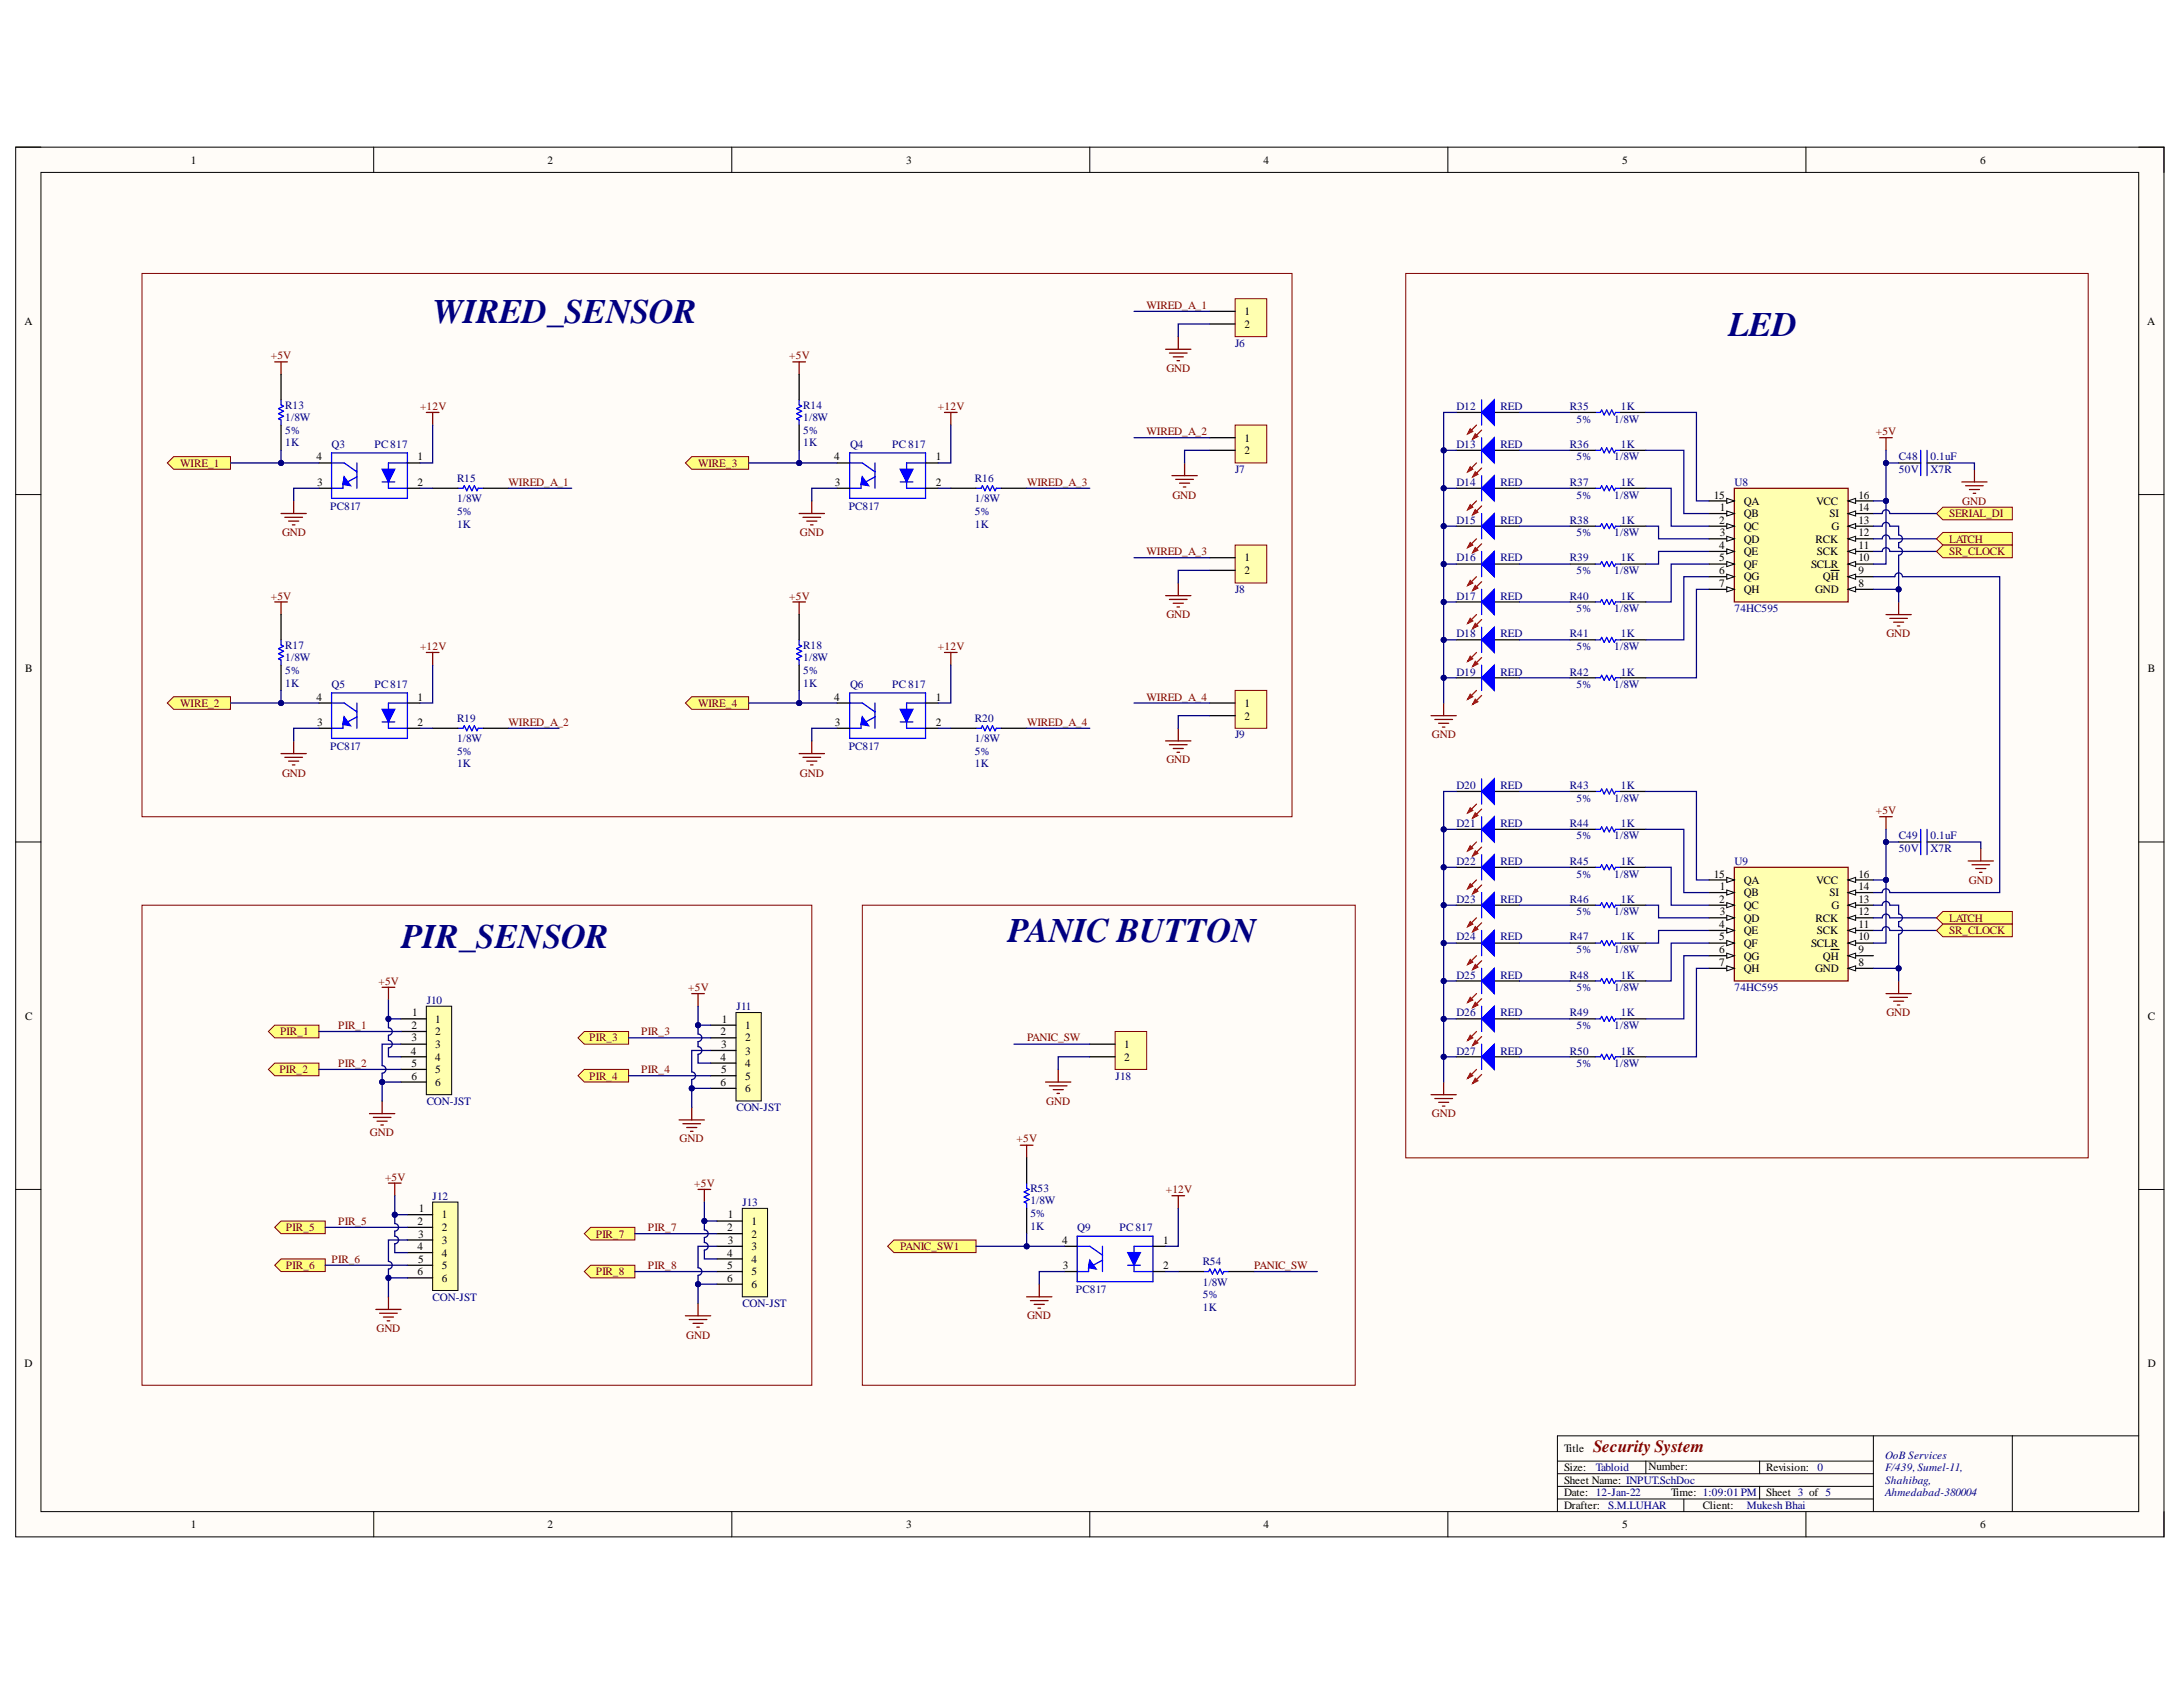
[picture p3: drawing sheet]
<svg xmlns="http://www.w3.org/2000/svg" width="279mm" height="216mm" viewBox="0 0 279 216" stroke-linecap="round" stroke-linejoin="round" font-family="sans-serif">
<defs><g id="words">
<g font-size="4.4" fill="#000080">
<text x="55.4" y="41.3">WIRED_SENSOR</text>
<text x="221.2" y="42.9">LED</text>
<text x="51.4" y="121.4">PIR_SENSOR</text>
<text x="129" y="120.5">PANIC BUTTON</text>
</g>
<text font-size="2.2" fill="#800000" x="203.9" y="185.8">SecuritySystem</text>
<g font-size="1.4">
<text x="24.4" y="21">1</text>
<text x="70.1" y="21">2</text>
<text x="116" y="21">3</text>
<text x="161.7" y="21">4</text>
<text x="207.6" y="21">5</text>
<text x="253.4" y="21">6</text>
<text x="3.1" y="41.6">A</text>
<text x="159.3" y="40.3">1</text>
<text x="159.3" y="41.9">2</text>
<text x="274.8" y="41.6">A</text>
<text x="40.5" y="58.9">4</text>
<text x="53.4" y="58.9">1</text>
<text x="106.8" y="58.9">4</text>
<text x="119.8" y="58.9">1</text>
<text x="159.3" y="56.5">1</text>
<text x="159.3" y="58.1">2</text>
<text x="40.6" y="62.2">3</text>
<text x="53.4" y="62.2">2</text>
<text x="106.9" y="62.2">3</text>
<text x="119.8" y="62.2">2</text>
<text x="219.4" y="63.8">15</text>
<text x="220.1" y="65.4">1</text>
<text x="223.2" y="64.6">QA</text>
<text x="232.5" y="64.6">VCC</text>
<text x="237.9" y="65.4">14</text>
<text x="237.9" y="63.8">16</text>
<text x="159.3" y="71.8">1</text>
<text x="220" y="67">2</text>
<text x="220" y="70.2">4</text>
<text x="220" y="71.8">5</text>
<text x="220.1" y="68.6">3</text>
<text x="223.2" y="66.2">QB</text>
<text x="223.2" y="67.8">QC</text>
<text x="223.2" y="69.5">QD</text>
<text x="223.2" y="71.1">QE</text>
<text x="232.4" y="69.5">RCK</text>
<text x="232.6" y="71.1">SCK</text>
<text x="234.2" y="66.2">SI</text>
<text x="234.4" y="67.8">G</text>
<text x="237.9" y="71.8">10</text>
<text x="237.9" y="70.2">11</text>
<text x="237.9" y="68.6">12</text>
<text x="237.9" y="67">13</text>
<text x="159.3" y="73.4">2</text>
<text x="220" y="73.4">6</text>
<text x="220" y="75.1">7</text>
<text x="223.2" y="72.7">QF</text>
<text x="223.2" y="74.3">QG</text>
<text x="223.2" y="75.9">QH</text>
<text x="231.8" y="72.7">SCLR</text>
<text x="232.3" y="75.9">GND</text>
<text x="233.3" y="74.3">QH</text>
<text x="237.9" y="75.1">8</text>
<text x="237.9" y="73.4">9</text>
<text x="3.2" y="86">B</text>
<text x="40.5" y="89.7">4</text>
<text x="53.4" y="89.7">1</text>
<text x="106.8" y="89.7">4</text>
<text x="119.8" y="89.7">1</text>
<text x="274.9" y="86">B</text>
<text x="40.6" y="92.9">3</text>
<text x="53.4" y="92.9">2</text>
<text x="106.9" y="92.9">3</text>
<text x="119.8" y="92.9">2</text>
<text x="159.3" y="90.4">1</text>
<text x="159.3" y="92.1">2</text>
<text x="219.4" y="112.3">15</text>
<text x="220.1" y="113.9">1</text>
<text x="223.2" y="113.1">QA</text>
<text x="232.5" y="113.1">VCC</text>
<text x="237.9" y="113.9">14</text>
<text x="237.9" y="112.3">16</text>
<text x="220" y="115.5">2</text>
<text x="220" y="118.7">4</text>
<text x="220.1" y="117.1">3</text>
<text x="223.2" y="114.7">QB</text>
<text x="223.2" y="116.4">QC</text>
<text x="223.2" y="118">QD</text>
<text x="223.2" y="119.6">QE</text>
<text x="232.4" y="118">RCK</text>
<text x="232.6" y="119.6">SCK</text>
<text x="234.2" y="114.7">SI</text>
<text x="234.4" y="116.4">G</text>
<text x="237.9" y="118.7">11</text>
<text x="237.9" y="117.1">12</text>
<text x="237.9" y="115.5">13</text>
<text x="220" y="120.3">5</text>
<text x="220" y="122">6</text>
<text x="220" y="123.6">7</text>
<text x="223.2" y="121.2">QF</text>
<text x="223.2" y="122.8">QG</text>
<text x="223.2" y="124.4">QH</text>
<text x="231.8" y="121.2">SCLR</text>
<text x="232.3" y="124.4">GND</text>
<text x="233.3" y="122.8">QH</text>
<text x="237.9" y="123.6">8</text>
<text x="237.9" y="122">9</text>
<text x="237.9" y="120.3">10</text>
<text x="3.2" y="130.5">C</text>
<text x="52.7" y="131.7">2</text>
<text x="52.7" y="130.1">1</text>
<text x="55.7" y="130.9">1</text>
<text x="92.4" y="130.9">1</text>
<text x="95.4" y="131.7">1</text>
<text x="274.9" y="130.5">C</text>
<text x="52.6" y="135">4</text>
<text x="52.7" y="133.3">3</text>
<text x="52.7" y="136.6">5</text>
<text x="55.7" y="132.5">2</text>
<text x="55.7" y="134.1">3</text>
<text x="55.7" y="135.7">4</text>
<text x="55.7" y="137.3">5</text>
<text x="92.2" y="132.5">2</text>
<text x="92.2" y="135.7">4</text>
<text x="92.3" y="134.1">3</text>
<text x="92.3" y="137.3">5</text>
<text x="95.4" y="133.3">2</text>
<text x="95.4" y="135">3</text>
<text x="95.4" y="136.6">4</text>
<text x="143.9" y="134.1">1</text>
<text x="143.9" y="135.7">2</text>
<text x="52.7" y="138.2">6</text>
<text x="55.7" y="138.9">6</text>
<text x="92.2" y="138.9">6</text>
<text x="95.4" y="138.2">5</text>
<text x="95.4" y="139.8">6</text>
<text x="53.6" y="155.2">1</text>
<text x="56.6" y="155.9">1</text>
<text x="93.2" y="155.9">1</text>
<text x="53.4" y="156.8">2</text>
<text x="53.4" y="160">4</text>
<text x="53.5" y="158.4">3</text>
<text x="53.5" y="161.6">5</text>
<text x="56.6" y="157.5">2</text>
<text x="56.6" y="159.2">3</text>
<text x="56.6" y="160.8">4</text>
<text x="93.1" y="157.5">2</text>
<text x="93.1" y="160.8">4</text>
<text x="93.2" y="159.2">3</text>
<text x="96.2" y="156.8">1</text>
<text x="96.2" y="158.4">2</text>
<text x="96.2" y="160">3</text>
<text x="96.2" y="161.6">4</text>
<text x="135.9" y="159.2">4</text>
<text x="148.9" y="159.2">1</text>
<text x="53.4" y="163.2">6</text>
<text x="56.6" y="162.4">5</text>
<text x="56.6" y="164">6</text>
<text x="93.1" y="162.4">5</text>
<text x="93.1" y="164">6</text>
<text x="96.2" y="163.2">5</text>
<text x="96.2" y="164.9">6</text>
<text x="136" y="162.4">3</text>
<text x="148.9" y="162.4">2</text>
<text x="3.1" y="174.9">D</text>
<text x="274.9" y="174.9">D</text>
<text x="200.2" y="185.8">Title</text>
<text x="200.2" y="188.3">Size:</text>
<text x="200.2" y="191.5">Date: 12-Jan-22</text>
<text x="200.2" y="189.9">Sheet Name: INPUT.SchDoc</text>
<text x="211" y="188.1">Number:</text>
<text x="213.9" y="191.5">Time: 1:09:01 PM</text>
<text x="226" y="188.3">Revision:</text>
<text x="226" y="191.5">Sheet 3 of 5</text>
<text x="24.4" y="195.6">1</text>
<text x="70.1" y="195.6">2</text>
<text x="116" y="195.6">3</text>
<text x="161.7" y="195.6">4</text>
<text x="200.2" y="193.1">Drafter:</text>
<text x="207.6" y="195.6">5</text>
<text x="217.9" y="193.1">Client:</text>
<text x="253.4" y="195.6">6</text>
</g>
<g font-size="1.4" fill="#800000">
<text x="146.8" y="39.6">WIRED_A_1</text>
<text x="34.7" y="46">+5V</text>
<text x="101" y="46">+5V</text>
<text x="149.3" y="47.6">GND</text>
<text x="53.8" y="52.5">+12V</text>
<text x="120" y="52.5">+12V</text>
<text x="23.1" y="59.8">WIRE_1</text>
<text x="89.4" y="59.8">WIRE_3</text>
<text x="146.8" y="55.7">WIRED_A_2</text>
<text x="240.1" y="55.7">+5V</text>
<text x="65.1" y="62.2">WIRED_A_1</text>
<text x="131.5" y="62.2">WIRED_A_3</text>
<text x="150" y="63.8">GND</text>
<text x="251.2" y="64.6">GND</text>
<text x="36.1" y="68.6">GND</text>
<text x="102.4" y="68.6">GND</text>
<text x="146.8" y="71.1">WIRED_A_3</text>
<text x="249.5" y="66.2">SERIAL_DI</text>
<text x="249.5" y="69.5">LATCH</text>
<text x="249.5" y="71.1">SR_CLOCK</text>
<text x="34.7" y="76.7">+5V</text>
<text x="101" y="76.7">+5V</text>
<text x="53.8" y="83.2">+12V</text>
<text x="120" y="83.2">+12V</text>
<text x="149.3" y="79.1">GND</text>
<text x="241.4" y="81.6">GND</text>
<text x="146.8" y="89.7">WIRED_A_4</text>
<text x="23.1" y="90.4">WIRE_2</text>
<text x="65.1" y="92.9">WIRED_A_2</text>
<text x="89.4" y="90.4">WIRE_4</text>
<text x="131.5" y="92.9">WIRED_A_4</text>
<text x="183.3" y="94.5">GND</text>
<text x="36.1" y="99.4">GND</text>
<text x="102.4" y="99.4">GND</text>
<text x="149.3" y="97.7">GND</text>
<text x="240.1" y="104.2">+5V</text>
<text x="252" y="113.1">GND</text>
<text x="249.5" y="118">LATCH</text>
<text x="249.5" y="119.6">SR_CLOCK</text>
<text x="43.3" y="131.7">PIR_1</text>
<text x="48.4" y="126">+5V</text>
<text x="88.1" y="126.9">+5V</text>
<text x="241.4" y="130.1">GND</text>
<text x="35.8" y="137.3">PIR_2</text>
<text x="35.8" y="132.5">PIR_1</text>
<text x="43.3" y="136.6">PIR_2</text>
<text x="75.4" y="133.3">PIR_3</text>
<text x="82.1" y="132.5">PIR_3</text>
<text x="82.1" y="137.3">PIR_4</text>
<text x="131.5" y="133.3">PANIC_SW</text>
<text x="75.4" y="138.2">PIR_4</text>
<text x="133.9" y="141.4">GND</text>
<text x="183.3" y="143">GND</text>
<text x="47.3" y="145.4">GND</text>
<text x="87" y="146.2">GND</text>
<text x="130.1" y="146.2">+5V</text>
<text x="49.3" y="151.1">+5V</text>
<text x="88.8" y="151.9">+5V</text>
<text x="149.2" y="152.7">+12V</text>
<text x="36.6" y="157.5">PIR_5</text>
<text x="42.4" y="161.6">PIR_6</text>
<text x="43.3" y="156.8">PIR_5</text>
<text x="76.3" y="158.4">PIR_7</text>
<text x="82.9" y="157.5">PIR_7</text>
<text x="115.2" y="160">PANIC_SW1</text>
<text x="36.6" y="162.4">PIR_6</text>
<text x="76.3" y="163.2">PIR_8</text>
<text x="82.9" y="162.4">PIR_8</text>
<text x="160.5" y="162.4">PANIC_SW</text>
<text x="48.2" y="170.5">GND</text>
<text x="87.8" y="171.3">GND</text>
<text x="131.5" y="168.9">GND</text>
</g>
<g font-size="1.4" fill="#000080">
<text x="158.1" y="44.4">J6</text>
<text x="36.5" y="53.9">1/8W</text>
<text x="36.5" y="52.3">R13</text>
<text x="102.8" y="53.9">1/8W</text>
<text x="102.8" y="52.3">R14</text>
<text x="186.4" y="52.5">D12</text>
<text x="192.1" y="52.5">RED</text>
<text x="200.9" y="52.5">R35</text>
<text x="207.4" y="52.5">1K</text>
<text x="36.5" y="55.5">5%</text>
<text x="36.5" y="57.1">1K</text>
<text x="42.4" y="57.3">Q3</text>
<text x="47.9" y="57.3">PC817</text>
<text x="102.8" y="55.5">5%</text>
<text x="102.8" y="57.1">1K</text>
<text x="108.8" y="57.3">Q4</text>
<text x="114.2" y="57.3">PC817</text>
<text x="186.4" y="57.3">D13</text>
<text x="192.1" y="57.3">RED</text>
<text x="200.9" y="57.3">R36</text>
<text x="201.8" y="54.1">5%</text>
<text x="201.8" y="58.9">5%</text>
<text x="206.6" y="54.1">1/8W</text>
<text x="206.6" y="58.9">1/8W</text>
<text x="207.4" y="57.3">1K</text>
<text x="243" y="58.9">C48</text>
<text x="247.1" y="58.9">0.1uF</text>
<text x="42.3" y="65.2">PC817</text>
<text x="58.5" y="64.2">1/8W</text>
<text x="58.5" y="65.9">5%</text>
<text x="58.5" y="61.7">R15</text>
<text x="108.6" y="65.2">PC817</text>
<text x="124.8" y="64.2">1/8W</text>
<text x="124.8" y="65.9">5%</text>
<text x="124.8" y="61.7">R16</text>
<text x="158.1" y="60.5">J7</text>
<text x="186.4" y="62.2">D14</text>
<text x="192.1" y="62.2">RED</text>
<text x="200.9" y="62.2">R37</text>
<text x="201.8" y="63.8">5%</text>
<text x="206.6" y="63.8">1/8W</text>
<text x="207.4" y="62.2">1K</text>
<text x="222" y="62.2">U8</text>
<text x="243" y="60.5">50V</text>
<text x="247.1" y="60.5">X7R</text>
<text x="58.5" y="67.5">1K</text>
<text x="124.8" y="67.5">1K</text>
<text x="186.4" y="67">D15</text>
<text x="186.4" y="71.8">D16</text>
<text x="192.1" y="67">RED</text>
<text x="192.1" y="71.8">RED</text>
<text x="200.9" y="67">R38</text>
<text x="200.9" y="71.8">R39</text>
<text x="201.8" y="68.6">5%</text>
<text x="206.6" y="68.6">1/8W</text>
<text x="207.4" y="67">1K</text>
<text x="207.4" y="71.8">1K</text>
<text x="158.1" y="75.9">J8</text>
<text x="186.4" y="76.7">D17</text>
<text x="192.1" y="76.7">RED</text>
<text x="200.9" y="76.7">R40</text>
<text x="201.8" y="73.4">5%</text>
<text x="206.6" y="73.4">1/8W</text>
<text x="207.4" y="76.7">1K</text>
<text x="36.5" y="83">R17</text>
<text x="102.8" y="83">R18</text>
<text x="186.4" y="81.6">D18</text>
<text x="192.1" y="81.6">RED</text>
<text x="200.9" y="81.6">R41</text>
<text x="201.8" y="78.3">5%</text>
<text x="201.8" y="83.2">5%</text>
<text x="206.6" y="78.3">1/8W</text>
<text x="206.6" y="83.2">1/8W</text>
<text x="207.4" y="81.6">1K</text>
<text x="222" y="78.3">74HC595</text>
<text x="36.5" y="84.6">1/8W</text>
<text x="36.5" y="86.3">5%</text>
<text x="36.5" y="87.9">1K</text>
<text x="42.4" y="88.1">Q5</text>
<text x="47.9" y="88.1">PC817</text>
<text x="102.8" y="84.6">1/8W</text>
<text x="102.8" y="86.3">5%</text>
<text x="102.8" y="87.9">1K</text>
<text x="108.8" y="88.1">Q6</text>
<text x="114.2" y="88.1">PC817</text>
<text x="186.4" y="86.5">D19</text>
<text x="192.1" y="86.5">RED</text>
<text x="200.9" y="86.5">R42</text>
<text x="201.8" y="88.1">5%</text>
<text x="206.6" y="88.1">1/8W</text>
<text x="207.4" y="86.5">1K</text>
<text x="42.3" y="95.9">PC817</text>
<text x="58.5" y="95">1/8W</text>
<text x="58.5" y="92.4">R19</text>
<text x="108.6" y="95.9">PC817</text>
<text x="124.8" y="95">1/8W</text>
<text x="124.8" y="92.4">R20</text>
<text x="158.1" y="94.5">J9</text>
<text x="58.5" y="96.6">5%</text>
<text x="58.5" y="98.2">1K</text>
<text x="124.8" y="96.6">5%</text>
<text x="124.8" y="98.2">1K</text>
<text x="186.4" y="101">D20</text>
<text x="192.1" y="101">RED</text>
<text x="200.9" y="101">R43</text>
<text x="207.4" y="101">1K</text>
<text x="186.4" y="105.8">D21</text>
<text x="192.1" y="105.8">RED</text>
<text x="200.9" y="105.8">R44</text>
<text x="201.8" y="102.6">5%</text>
<text x="201.8" y="107.4">5%</text>
<text x="206.6" y="102.6">1/8W</text>
<text x="206.6" y="107.4">1/8W</text>
<text x="207.4" y="105.8">1K</text>
<text x="243" y="107.4">C49</text>
<text x="247.1" y="107.4">0.1uF</text>
<text x="186.4" y="110.7">D22</text>
<text x="192.1" y="110.7">RED</text>
<text x="200.9" y="110.7">R45</text>
<text x="201.8" y="112.3">5%</text>
<text x="206.6" y="112.3">1/8W</text>
<text x="207.4" y="110.7">1K</text>
<text x="222" y="110.7">U9</text>
<text x="243" y="109">50V</text>
<text x="247.1" y="109">X7R</text>
<text x="186.4" y="115.5">D23</text>
<text x="192.1" y="115.5">RED</text>
<text x="200.9" y="115.5">R46</text>
<text x="201.8" y="117.1">5%</text>
<text x="206.6" y="117.1">1/8W</text>
<text x="207.4" y="115.5">1K</text>
<text x="186.4" y="120.3">D24</text>
<text x="186.4" y="125.2">D25</text>
<text x="192.1" y="120.3">RED</text>
<text x="192.1" y="125.2">RED</text>
<text x="200.9" y="120.3">R47</text>
<text x="200.9" y="125.2">R48</text>
<text x="201.8" y="122">5%</text>
<text x="206.6" y="122">1/8W</text>
<text x="207.4" y="120.3">1K</text>
<text x="207.4" y="125.2">1K</text>
<text x="54.6" y="128.5">J10</text>
<text x="94.3" y="129.3">J11</text>
<text x="186.4" y="130.1">D26</text>
<text x="192.1" y="130.1">RED</text>
<text x="200.9" y="130.1">R49</text>
<text x="201.8" y="126.9">5%</text>
<text x="201.8" y="131.7">5%</text>
<text x="206.6" y="126.9">1/8W</text>
<text x="206.6" y="131.7">1/8W</text>
<text x="207.4" y="130.1">1K</text>
<text x="222" y="126.9">74HC595</text>
<text x="186.4" y="135">D27</text>
<text x="192.1" y="135">RED</text>
<text x="200.9" y="135">R50</text>
<text x="201.8" y="136.6">5%</text>
<text x="206.6" y="136.6">1/8W</text>
<text x="207.4" y="135">1K</text>
<text x="54.6" y="141.4">CON-JST</text>
<text x="94.3" y="142.2">CON-JST</text>
<text x="142.8" y="138.2">J18</text>
<text x="55.4" y="153.6">J12</text>
<text x="95" y="154.3">J13</text>
<text x="131.9" y="154.1">1/8W</text>
<text x="131.9" y="155.8">5%</text>
<text x="131.9" y="152.5">R53</text>
<text x="131.9" y="157.4">1K</text>
<text x="137.9" y="157.5">Q9</text>
<text x="143.3" y="157.5">PC817</text>
<text x="153.9" y="161.9">R54</text>
<text x="55.4" y="166.5">CON-JST</text>
<text x="95" y="167.2">CON-JST</text>
<text x="137.7" y="165.5">PC817</text>
<text x="153.9" y="164.5">1/8W</text>
<text x="153.9" y="166.1">5%</text>
<text x="153.9" y="167.8">1K</text>
<text x="204.2" y="188.3">Tabloid</text>
<text x="232.6" y="188.3">0</text>
<text x="241.3" y="186.7">OoB Services</text>
<text x="241.3" y="188.3">F/439,Sumel-11,</text>
<text x="241.3" y="189.9">Shahibag,</text>
<text x="241.3" y="191.5">Ahmedabad-380004</text>
<text x="205.8" y="193.1">S.M.LUHAR</text>
<text x="223.6" y="193.1">Mukesh Bhai</text>
</g>
</g></defs>
<path d="M2 18.8h275v177.9h-275z" fill-rule="evenodd" fill="#fffcf8"/>
<path d="M2 18.8h275v177.9h-275z" fill="none" stroke="#000" stroke-width=".13"/>
<path d="M5.2 22.1h268.5v171.4h-268.5z" fill-rule="evenodd" fill="#fffcf8"/>
<g fill="none" stroke="#000" stroke-width=".13">
<path d="M2 18.8h3.2M47.8 18.8v3.3M93.7 18.8v3.3M139.5 18.8v3.3M185.3 18.8v3.3M231.1 18.8v3.3M273.7 18.8h3.3v3.3M5.2 22.1h268.5v171.4h-268.5zM2 63.3h3.2M273.7 63.3h3.3M2 107.8h3.2M273.7 107.8h3.3"/>
<path d="M2 152.2h3.2M273.7 152.2h3.3M47.8 193.5v3.2M93.7 193.5v3.2M139.5 193.5v3.2M185.3 193.5v3.2M199.3 187h40.5M199.3 191.8h40.5M199.3 190.2h40.5M199.3 188.6h40.5M210.6 187v1.6M215.5 191.8v1.7"/>
<path d="M225.2 187v1.6M225.2 190.2v1.6M231.1 193.5v3.2M239.8 183.8v9.7M257.6 183.8v9.7M273.7 183.8h-74.4v9.7M277 193.5v3.2"/>
</g>
<g fill="none" stroke="#800000" stroke-width=".16">
<path d="M35.2 46.3h1.6M36 46.3v1.6M101.5 46.3h1.6M102.3 46.3v1.6M35.2 77h1.6M36 65.7h3.2M36 77v1.7M36.5 66.2h2.2M36.9 66.7h1.3M37.4 67.2h.3M37.6 64.1v1.6M101.5 77h1.6"/>
<path d="M102.3 65.7h3.2M102.3 77v1.7M102.8 66.2h2.2M103.3 66.7h1.2M103.7 67.2h.4M103.9 64.1v1.6M36 96.4h3.2M36.5 96.9h2.2M36.9 97.4h1.3M37.4 97.9h.3M37.6 94.8v1.6M102.3 96.4h3.2"/>
<path d="M102.8 96.9h2.2M103.3 97.4h1.2M103.7 97.9h.4M103.9 94.8v1.6"/>
</g>
<path d="M36 51.2v.6l.3 .2-.7 .3 .7 .3-.7 .3 .7 .4-.7 .3 .4 .2v.6M102.3 51.2v.6l.3 .2-.6 .3 .6 .3-.6 .3 .6 .4-.6 .3 .3 .2v.6M58.6 62.5h.7l.1-.3 .3 .6 .4-.6 .3 .6 .3-.6 .3 .6 .2-.3h.6M124.9 62.5h.7l.1-.3 .4 .6 .3-.6 .3 .6 .3-.6 .4 .6 .1-.3h.7M36 81.9v.6l.3 .2-.7 .3 .7 .3-.7 .4 .7 .3-.7 .3 .4 .2v.6M58.6 93.2h.7l.1-.3 .3 .6 .4-.6 .3 .6 .3-.6 .3 .6 .2-.3h.6M102.3 81.9v.6l.3 .2-.6 .3 .6 .3-.6 .4 .6 .3-.6 .3 .3 .2v.6M124.9 93.2h.7l.1-.3 .4 .6 .3-.6 .3 .6 .3-.6 .4 .6 .1-.3h.7" fill="none" stroke="#00f" stroke-width=".16"/>
<g fill="none" stroke="#000" stroke-width=".16">
<path d="M36 47.9v3.3M36 54.4v3.2M102.3 47.9v3.3M102.3 54.4v3.2M36 78.7v3.2M55.4 62.5h3.2M61.8 62.5h3.3M102.3 78.7v3.2M121.7 62.5h3.2M128.2 62.5h3.2M36 85.1v3.3M55.4 93.2h3.2"/>
<path d="M61.8 93.2h3.3M102.3 85.1v3.3M121.7 93.2h3.2M128.2 93.2h3.2"/>
</g>
<path d="M87.7 59.2l.8-.8h7.3v1.7h-7.3z" fill-rule="evenodd" fill="#ffff80"/>
<path d="M87.7 59.2l.8-.8h7.3v1.7h-7.3z" fill="none" stroke="#800000" stroke-width=".13"/>
<path d="M87.7 90l.8-.8h7.3v1.6h-7.3z" fill-rule="evenodd" fill="#ffff80"/>
<path d="M87.7 90l.8-.8h7.3v1.6h-7.3z" fill="none" stroke="#800000" stroke-width=".13"/>
<path d="M21.4 59.2l.8-.8h7.3v1.7h-7.3z" fill-rule="evenodd" fill="#ffff80"/>
<path d="M21.4 59.2l.8-.8h7.3v1.7h-7.3z" fill="none" stroke="#800000" stroke-width=".13"/>
<path d="M21.4 90l.8-.8h7.3v1.6h-7.3z" fill-rule="evenodd" fill="#ffff80"/>
<path d="M18.2 35h147.2v69.5h-147.2zM21.4 90l.8-.8h7.3v1.6h-7.3z" fill="none" stroke="#800000" stroke-width=".13"/>
<g fill="none" stroke="#800000" stroke-width=".16">
<path d="M54.6 52.8h1.6M55.4 52.8v1.6M120.9 52.8h1.6M121.7 52.8v1.6M149.2 76.2h3.2M149.7 76.7h2.2M150.2 77.2h1.3M150.6 77.7h.4M150.8 74.6v1.6M54.6 83.5h1.6M55.4 83.5v1.6M120.9 83.5h1.6"/>
<path d="M121.7 83.5v1.6M149.2 94.8h3.2M149.7 95.3h2.2M150.2 95.8h1.3M150.6 96.3h.4M150.8 93.2v1.6"/>
</g>
<path d="M42.4 59.2h1.7l1.6 1.2M42.4 58h9.7v5.8h-9.7zM45.7 59.2v3.3M52.1 59.2h-2.4v3.3h2.4M43.9 62v.5h-1.5M44.1 61l-.2 1M45.7 61l-1.8 1M48.9 61.7h1.6" fill="none" stroke="#00f" stroke-width=".16"/>
<path d="M48.9 60.1h1.6l-.8 1.6z" fill="#00f"/>
<path d="M48.9 60.1h1.6l-.8 1.6z" fill="none" stroke="#00f" stroke-width=".16"/>
<path d="M44.1 61l.8 1.2-1-.2z" fill="#00f"/>
<path d="M44.1 61l.8 1.2-1-.2zM42.4 90h1.7l1.6 1.1M42.4 88.7h9.7v5.8h-9.7zM43.9 92.7v.5h-1.5M44.1 91.8l-.2 .9M45.7 90v3.2M45.7 91.8l-1.8 .9M48.9 92.4h1.6M52.1 90h-2.4v3.2h2.4" fill="none" stroke="#00f" stroke-width=".16"/>
<path d="M40.8 59.2h1.6M52.1 59.2h1.7M40.8 62.5h1.6M52.1 62.5h1.7" fill="none" stroke="#000" stroke-width=".16"/>
<path d="M48.9 90.8h1.6l-.8 1.6z" fill="#00f"/>
<path d="M48.9 90.8h1.6l-.8 1.6z" fill="none" stroke="#00f" stroke-width=".16"/>
<path d="M44.1 91.8l.8 1.1-1-.2z" fill="#00f"/>
<path d="M108.8 59.2h1.6l1.6 1.2M108.8 58h9.7v5.8h-9.7zM112 59.2v3.3M118.5 59.2h-2.5v3.3h2.5M110.2 62v.5h-1.4M110.4 61l-.2 1M112 61l-1.8 1M115.2 61.7h1.6M44.1 91.8l.8 1.1-1-.2z" fill="none" stroke="#00f" stroke-width=".16"/>
<path d="M40.8 90h1.6M40.8 93.2h1.6M52.1 90h1.7M52.1 93.2h1.7" fill="none" stroke="#000" stroke-width=".16"/>
<path d="M115.2 60.1h1.6l-.8 1.6z" fill="#00f"/>
<path d="M115.2 60.1h1.6l-.8 1.6z" fill="none" stroke="#00f" stroke-width=".16"/>
<path d="M110.4 61l.8 1.2-1-.2z" fill="#00f"/>
<path d="M110.4 61l.8 1.2-1-.2zM108.8 90h1.6l1.6 1.1M108.8 88.7h9.7v5.8h-9.7zM110.2 92.7v.5h-1.4M110.4 91.8l-.2 .9M112 90v3.2M112 91.8l-1.8 .9M115.2 92.4h1.6M118.5 90h-2.5v3.2h2.5" fill="none" stroke="#00f" stroke-width=".16"/>
<path d="M107.1 59.2h1.7M118.5 59.2h1.6M107.1 62.5h1.7M118.5 62.5h1.6" fill="none" stroke="#000" stroke-width=".16"/>
<path d="M115.2 90.8h1.6l-.8 1.6z" fill="#00f"/>
<path d="M115.2 90.8h1.6l-.8 1.6z" fill="none" stroke="#00f" stroke-width=".16"/>
<path d="M110.4 91.8l.8 1.1-1-.2z" fill="#00f"/>
<path d="M110.4 91.8l.8 1.1-1-.2z" fill="none" stroke="#00f" stroke-width=".16"/>
<path d="M107.1 90h1.7M107.1 93.2h1.7M118.5 90h1.6M118.5 93.2h1.6" fill="none" stroke="#000" stroke-width=".16"/>
<path d="M149.2 44.7h3.2M149.7 45.2h2.2M150.2 45.7h1.3M150.6 46.2h.4M150.8 43.1v1.6M151.6 59.2v1.7M150 60.9h3.2M150.5 61.4h2.2M151 61.8h1.3M151.5 62.3h.3" fill="none" stroke="#800000" stroke-width=".16"/>
<path d="M54.6 128.8h3.2v11.3h-3.2z" fill-rule="evenodd" fill="#ffffb0"/>
<path d="M54.6 128.8h3.2v11.3h-3.2z" fill="none" stroke="#000" stroke-width=".13"/>
<path d="M51.3 130.4h3.3M51.3 132h3.3M51.3 133.6h3.3M51.3 135.2h3.3M51.3 136.9h3.3M51.3 138.5h3.3" fill="none" stroke="#000" stroke-width=".16"/>
<path d="M48.9 126.4h1.6M49.7 126.4v1.6M47.3 142.5h3.2M47.8 143h2.2M48.3 143.5h1.3M48.7 144h.4M48.9 140.9v1.6" fill="none" stroke="#800000" stroke-width=".16"/>
<path d="M18.2 115.8h85.7v61.5h-85.7z" fill="none" stroke="#800000" stroke-width=".13"/>
<path d="M94.2 129.6h3.2v11.3h-3.2z" fill-rule="evenodd" fill="#ffffb0"/>
<path d="M94.2 129.6h3.2v11.3h-3.2z" fill="none" stroke="#000" stroke-width=".13"/>
<path d="M91 131.2h3.2M91 132.8h3.2M91 134.4h3.2M91 136.1h3.2M91 137.7h3.2M91 139.3h3.2" fill="none" stroke="#000" stroke-width=".16"/>
<path d="M88.5 127.2h1.7M89.3 127.2v1.6M86.9 143.3h3.3M87.4 143.8h2.3M87.9 144.3h1.3M88.4 144.8h.3M88.5 141.7v1.6" fill="none" stroke="#800000" stroke-width=".16"/>
<path d="M55.4 153.8h3.2v11.4h-3.2z" fill-rule="evenodd" fill="#ffffb0"/>
<path d="M55.4 153.8h3.2v11.4h-3.2z" fill="none" stroke="#000" stroke-width=".13"/>
<path d="M52.1 155.5h3.3M52.1 157.1h3.3M52.1 158.7h3.3M52.1 160.3h3.3M52.1 161.9h3.3M52.1 163.5h3.3" fill="none" stroke="#000" stroke-width=".16"/>
<path d="M49.7 151.4h1.6M50.5 151.4v1.6M48.1 167.6h3.2M48.6 168.1h2.2M49.1 168.6h1.3M49.6 169h.3M49.7 166v1.6" fill="none" stroke="#800000" stroke-width=".16"/>
<path d="M95 154.6h3.2v11.4h-3.2z" fill-rule="evenodd" fill="#ffffb0"/>
<path d="M95 154.6h3.2v11.4h-3.2z" fill="none" stroke="#000" stroke-width=".13"/>
<path d="M91.8 156.3h3.2M91.8 157.9h3.2M91.8 159.5h3.2M91.8 161.1h3.2M91.8 162.7h3.2M91.8 164.3h3.2" fill="none" stroke="#000" stroke-width=".16"/>
<path d="M89.3 152.2h1.7M90.2 152.2v1.6M87.7 168.4h3.3M88.2 168.9h2.3M88.7 169.4h1.3M89.2 169.8h.3M89.3 166.8v1.6" fill="none" stroke="#800000" stroke-width=".16"/>
<path d="M34.4 132l.8-.8h5.6v1.6h-5.6z" fill-rule="evenodd" fill="#ffff80"/>
<path d="M34.4 132l.8-.8h5.6v1.6h-5.6z" fill="none" stroke="#800000" stroke-width=".13"/>
<path d="M34.4 136.9l.8-.8h5.6v1.6h-5.6z" fill-rule="evenodd" fill="#ffff80"/>
<path d="M34.4 136.9l.8-.8h5.6v1.6h-5.6z" fill="none" stroke="#800000" stroke-width=".13"/>
<path d="M35.2 157.1l.8-.8h5.6v1.6h-5.6z" fill-rule="evenodd" fill="#ffff80"/>
<path d="M35.2 157.1l.8-.8h5.6v1.6h-5.6z" fill="none" stroke="#800000" stroke-width=".13"/>
<path d="M35.2 161.9l.8-.8h5.6v1.6h-5.6z" fill-rule="evenodd" fill="#ffff80"/>
<path d="M35.2 161.9l.8-.8h5.6v1.6h-5.6z" fill="none" stroke="#800000" stroke-width=".13"/>
<path d="M74.8 132h5.7v1.6h-5.7l-.8-.8z" fill-rule="evenodd" fill="#ffff80"/>
<path d="M74.8 132h5.7v1.6h-5.7l-.8-.8z" fill="none" stroke="#800000" stroke-width=".13"/>
<path d="M74 137.7l.8-.8h5.7v1.6h-5.7z" fill-rule="evenodd" fill="#ffff80"/>
<path d="M74 137.7l.8-.8h5.7v1.6h-5.7z" fill="none" stroke="#800000" stroke-width=".13"/>
<path d="M74.8 157.9l.8-.8h5.7v1.6h-5.7z" fill-rule="evenodd" fill="#ffff80"/>
<path d="M74.8 157.9l.8-.8h5.7v1.6h-5.7z" fill="none" stroke="#800000" stroke-width=".13"/>
<path d="M74.8 162.7l.8-.8h5.7v1.6h-5.7z" fill-rule="evenodd" fill="#ffff80"/>
<path d="M74.8 162.7l.8-.8h5.7v1.6h-5.7z" fill="none" stroke="#800000" stroke-width=".13"/>
<path d="M158.1 38.2h4v4.9h-4z" fill-rule="evenodd" fill="#ffffb0"/>
<path d="M158.1 38.2h4v4.9h-4z" fill="none" stroke="#800000" stroke-width=".13"/>
<path d="M154.9 39.8h3.2M154.9 41.5h3.2" fill="none" stroke="#000" stroke-width=".16"/>
<path d="M158.1 54.4h4v4.8h-4z" fill-rule="evenodd" fill="#ffffb0"/>
<path d="M158.1 54.4h4v4.8h-4z" fill="none" stroke="#800000" stroke-width=".13"/>
<path d="M154.9 56h3.2M154.9 57.6h3.2" fill="none" stroke="#000" stroke-width=".16"/>
<path d="M158.1 69.8h4v4.8h-4z" fill-rule="evenodd" fill="#ffffb0"/>
<path d="M158.1 69.8h4v4.8h-4z" fill="none" stroke="#800000" stroke-width=".13"/>
<path d="M154.9 71.4h3.2M154.9 73h3.2" fill="none" stroke="#000" stroke-width=".16"/>
<path d="M158.1 88.4h4v4.8h-4z" fill-rule="evenodd" fill="#ffffb0"/>
<path d="M158.1 88.4h4v4.8h-4z" fill="none" stroke="#800000" stroke-width=".13"/>
<path d="M154.9 90h3.2M154.9 91.6h3.2" fill="none" stroke="#000" stroke-width=".16"/>
<path d="M222 62.5h14.5v14.5h-14.5z" fill-rule="evenodd" fill="#ffffb0"/>
<path d="M222 62.5h14.5v14.5h-14.5z" fill="none" stroke="#800000" stroke-width=".16"/>
<path d="M218.7 65.7h3.3" fill="none" stroke="#000" stroke-width=".16"/>
<path d="M221 65.4l1 .3-1 .3z" fill="#f8fcff"/>
<path d="M221 65.4l1 .3-1 .3z" fill="none" stroke="#000" stroke-width=".13"/>
<path d="M218.7 67.3h3.3" fill="none" stroke="#000" stroke-width=".16"/>
<path d="M221 67l1 .3-1 .4z" fill="#f8fcff"/>
<path d="M221 67l1 .3-1 .4z" fill="none" stroke="#000" stroke-width=".13"/>
<path d="M218.7 69h3.3" fill="none" stroke="#000" stroke-width=".16"/>
<path d="M221 68.6l1 .4-1 .3z" fill="#f8fcff"/>
<path d="M221 68.6l1 .4-1 .3z" fill="none" stroke="#000" stroke-width=".13"/>
<path d="M218.7 70.6h3.3" fill="none" stroke="#000" stroke-width=".16"/>
<path d="M221 70.2l1 .4-1 .3z" fill="#f8fcff"/>
<path d="M221 70.2l1 .4-1 .3z" fill="none" stroke="#000" stroke-width=".13"/>
<path d="M218.7 72.2h3.3" fill="none" stroke="#000" stroke-width=".16"/>
<path d="M221 71.9l1 .3-1 .3z" fill="#f8fcff"/>
<path d="M221 71.9l1 .3-1 .3z" fill="none" stroke="#000" stroke-width=".13"/>
<path d="M218.7 73.8h3.3" fill="none" stroke="#000" stroke-width=".16"/>
<path d="M221 73.5l1 .3-1 .3z" fill="#f8fcff"/>
<path d="M221 73.5l1 .3-1 .3z" fill="none" stroke="#000" stroke-width=".13"/>
<path d="M218.7 75.4h3.3" fill="none" stroke="#000" stroke-width=".16"/>
<path d="M221 75.1l1 .3-1 .3z" fill="#f8fcff"/>
<path d="M221 75.1l1 .3-1 .3z" fill="none" stroke="#000" stroke-width=".13"/>
<path d="M236.5 75.4h3.3" fill="none" stroke="#000" stroke-width=".16"/>
<path d="M236.5 75.4l1-.3v.6z" fill="#f8fcff"/>
<path d="M236.5 75.4l1-.3v.6z" fill="none" stroke="#000" stroke-width=".13"/>
<path d="M236.5 73.8h3.3" fill="none" stroke="#000" stroke-width=".16"/>
<path d="M236.5 73.8l1-.3v.6z" fill="#f8fcff"/>
<path d="M236.5 73.8l1-.3v.6z" fill="none" stroke="#000" stroke-width=".13"/>
<path d="M234.4 73h1M236.5 72.2h3.3" fill="none" stroke="#000" stroke-width=".16"/>
<path d="M236.5 72.2l1-.3v.6z" fill="#f8fcff"/>
<path d="M236.5 72.2l1-.3v.6z" fill="none" stroke="#000" stroke-width=".13"/>
<path d="M236.5 70.6h3.3" fill="none" stroke="#000" stroke-width=".16"/>
<path d="M236.5 70.6l1-.4v.7z" fill="#f8fcff"/>
<path d="M236.5 70.6l1-.4v.7z" fill="none" stroke="#000" stroke-width=".13"/>
<path d="M236.5 69h3.3" fill="none" stroke="#000" stroke-width=".16"/>
<path d="M236.5 69l1-.4v.7z" fill="#f8fcff"/>
<path d="M236.5 69l1-.4v.7z" fill="none" stroke="#000" stroke-width=".13"/>
<path d="M236.5 67.3h3.3" fill="none" stroke="#000" stroke-width=".16"/>
<path d="M236.5 67.3l1-.3v.7z" fill="#f8fcff"/>
<path d="M236.5 67.3l1-.3v.7z" fill="none" stroke="#000" stroke-width=".13"/>
<path d="M236.5 65.7h3.3" fill="none" stroke="#000" stroke-width=".16"/>
<path d="M236.5 65.7l1-.3v.6z" fill="#f8fcff"/>
<path d="M236.5 65.7l1-.3v.6z" fill="none" stroke="#000" stroke-width=".13"/>
<path d="M218.7 64.1h3.3" fill="none" stroke="#000" stroke-width=".16"/>
<path d="M221 63.8l1 .3-1 .3z" fill="#f8fcff"/>
<path d="M221 63.8l1 .3-1 .3z" fill="none" stroke="#000" stroke-width=".13"/>
<path d="M236.5 64.1h3.3" fill="none" stroke="#000" stroke-width=".16"/>
<path d="M236.5 64.1l1-.3v.6z" fill="#f8fcff"/>
<path d="M236.5 64.1l1-.3v.6z" fill="none" stroke="#000" stroke-width=".13"/>
<path d="M222 111h14.5v14.5h-14.5z" fill-rule="evenodd" fill="#ffffb0"/>
<path d="M222 111h14.5v14.5h-14.5z" fill="none" stroke="#800000" stroke-width=".16"/>
<path d="M218.7 114.2h3.3" fill="none" stroke="#000" stroke-width=".16"/>
<path d="M221 113.9l1 .3-1 .3z" fill="#f8fcff"/>
<path d="M221 113.9l1 .3-1 .3z" fill="none" stroke="#000" stroke-width=".13"/>
<path d="M218.7 115.8h3.3" fill="none" stroke="#000" stroke-width=".16"/>
<path d="M221 115.5l1 .3-1 .4z" fill="#f8fcff"/>
<path d="M221 115.5l1 .3-1 .4z" fill="none" stroke="#000" stroke-width=".13"/>
<path d="M218.7 117.5h3.3" fill="none" stroke="#000" stroke-width=".16"/>
<path d="M221 117.1l1 .4-1 .3z" fill="#f8fcff"/>
<path d="M221 117.1l1 .4-1 .3z" fill="none" stroke="#000" stroke-width=".13"/>
<path d="M218.7 119.1h3.3" fill="none" stroke="#000" stroke-width=".16"/>
<path d="M221 118.8l1 .3-1 .3z" fill="#f8fcff"/>
<path d="M221 118.8l1 .3-1 .3z" fill="none" stroke="#000" stroke-width=".13"/>
<path d="M218.7 120.7h3.3" fill="none" stroke="#000" stroke-width=".16"/>
<path d="M221 120.4l1 .3-1 .3z" fill="#f8fcff"/>
<path d="M221 120.4l1 .3-1 .3z" fill="none" stroke="#000" stroke-width=".13"/>
<path d="M218.7 122.3h3.3" fill="none" stroke="#000" stroke-width=".16"/>
<path d="M221 122l1 .3-1 .3z" fill="#f8fcff"/>
<path d="M221 122l1 .3-1 .3z" fill="none" stroke="#000" stroke-width=".13"/>
<path d="M218.7 123.9h3.3" fill="none" stroke="#000" stroke-width=".16"/>
<path d="M221 123.6l1 .3-1 .4z" fill="#f8fcff"/>
<path d="M221 123.6l1 .3-1 .4z" fill="none" stroke="#000" stroke-width=".13"/>
<path d="M236.5 123.9h3.3" fill="none" stroke="#000" stroke-width=".16"/>
<path d="M236.5 123.9l1-.3v.7z" fill="#f8fcff"/>
<path d="M236.5 123.9l1-.3v.7z" fill="none" stroke="#000" stroke-width=".13"/>
<path d="M236.5 122.3h3.3" fill="none" stroke="#000" stroke-width=".16"/>
<path d="M236.5 122.3l1-.3v.6z" fill="#f8fcff"/>
<path d="M236.5 122.3l1-.3v.6z" fill="none" stroke="#000" stroke-width=".13"/>
<path d="M234.4 121.5h1M236.5 120.7h3.3" fill="none" stroke="#000" stroke-width=".16"/>
<path d="M236.5 120.7l1-.3v.6z" fill="#f8fcff"/>
<path d="M236.5 120.7l1-.3v.6z" fill="none" stroke="#000" stroke-width=".13"/>
<path d="M236.5 119.1h3.3" fill="none" stroke="#000" stroke-width=".16"/>
<path d="M236.5 119.1l1-.3v.6z" fill="#f8fcff"/>
<path d="M236.5 119.1l1-.3v.6z" fill="none" stroke="#000" stroke-width=".13"/>
<path d="M236.5 117.5h3.3" fill="none" stroke="#000" stroke-width=".16"/>
<path d="M236.5 117.5l1-.4v.7z" fill="#f8fcff"/>
<path d="M236.5 117.5l1-.4v.7z" fill="none" stroke="#000" stroke-width=".13"/>
<path d="M236.5 115.8h3.3" fill="none" stroke="#000" stroke-width=".16"/>
<path d="M236.5 115.8l1-.3v.7z" fill="#f8fcff"/>
<path d="M236.5 115.8l1-.3v.7z" fill="none" stroke="#000" stroke-width=".13"/>
<path d="M236.5 114.2h3.3" fill="none" stroke="#000" stroke-width=".16"/>
<path d="M236.5 114.2l1-.3v.6z" fill="#f8fcff"/>
<path d="M236.5 114.2l1-.3v.6z" fill="none" stroke="#000" stroke-width=".13"/>
<path d="M218.7 112.6h3.3" fill="none" stroke="#000" stroke-width=".16"/>
<path d="M221 112.3l1 .3-1 .3z" fill="#f8fcff"/>
<path d="M221 112.3l1 .3-1 .3z" fill="none" stroke="#000" stroke-width=".13"/>
<path d="M236.5 112.6h3.3" fill="none" stroke="#000" stroke-width=".16"/>
<path d="M236.5 112.6l1-.3v.6z" fill="#f8fcff"/>
<path d="M236.5 112.6l1-.3v.6z" fill="none" stroke="#000" stroke-width=".13"/>
<path d="M204.2 52.8h.6l.2-.3 .3 .6 .3-.6 .4 .6 .3-.6 .3 .6 .2-.3h.6M245.8 57.6v3.3M246.6 57.6v3.3M245.8 106.1v3.3M246.6 106.1v3.3" fill="none" stroke="#00f" stroke-width=".16"/>
<path d="M186.4 52.8h3.2M191.2 52.8h3.3M200.9 52.8h3.3M207.4 52.8h3.2M243 59.2h2.8M246.6 59.2h2.9M243 107.8h2.8M246.6 107.8h2.9" fill="none" stroke="#000" stroke-width=".16"/>
<g fill="none" stroke="#800000" stroke-width=".16">
<path d="M240.6 56h1.6M241.4 56v1.6M251.1 61.7h3.2M251.6 62.2h2.2M252.1 62.6h1.2M252.5 63.1h.4M252.7 60.1v1.6M183.2 91.6h3.2M183.6 92.1h2.3M184.1 92.6h1.3M184.6 93.1h.3M184.8 90v1.6"/>
<path d="M240.6 104.5h1.6M241.4 104.5v1.6M251.9 110.2h3.2M252.4 110.7h2.2M252.9 111.2h1.3M253.3 111.6h.4M253.5 108.6v1.6M241.4 127.2h3.2M241.9 127.6h2.2M242.4 128.1h1.2M242.8 128.6h.4M243 125.5v1.7"/>
</g>
<path d="M189.6 52.8l1.6-1.6v3.2z" fill="#00f"/>
<path d="M189.6 52.8l1.6-1.6v3.2z" fill="none" stroke="#00f" stroke-width=".16"/>
<path d="M189 54.4l-1.2 1.1M189.6 55l-1.1 1.2" fill="none" stroke="#c00" stroke-width=".16"/>
<path d="M188.2 54.9l.3 .3-.7 .3z" fill="#c00"/>
<path d="M188.2 54.9l.3 .3-.7 .3z" fill="none" stroke="#c00" stroke-width=".16"/>
<path d="M188.8 55.5l.3 .4-.6 .3z" fill="#c00"/>
<path d="M188.8 55.5l.3 .4-.6 .3z" fill="none" stroke="#c00" stroke-width=".16"/>
<path d="M189.6 51.2v3.2M204.2 57.6h.6l.2-.3 .3 .7 .3-.7 .4 .7 .3-.7 .3 .7 .2-.4h.6" fill="none" stroke="#00f" stroke-width=".16"/>
<path d="M186.4 57.6h3.2M191.2 57.6h3.3M200.9 57.6h3.3M207.4 57.6h3.2" fill="none" stroke="#000" stroke-width=".16"/>
<path d="M189.6 57.6l1.6-1.6v3.2z" fill="#00f"/>
<path d="M189.6 57.6l1.6-1.6v3.2z" fill="none" stroke="#00f" stroke-width=".16"/>
<path d="M189 59.2l-1.2 1.2M189.6 59.9l-1.1 1.1" fill="none" stroke="#c00" stroke-width=".16"/>
<path d="M188.2 59.7l.3 .4-.7 .3z" fill="#c00"/>
<path d="M188.2 59.7l.3 .4-.7 .3z" fill="none" stroke="#c00" stroke-width=".16"/>
<path d="M188.8 60.4l.3 .3-.6 .3z" fill="#c00"/>
<path d="M188.8 60.4l.3 .3-.6 .3z" fill="none" stroke="#c00" stroke-width=".16"/>
<path d="M189.6 56v3.2M204.2 62.5h.6l.2-.3 .3 .6 .3-.6 .4 .6 .3-.6 .3 .6 .2-.3h.6" fill="none" stroke="#00f" stroke-width=".16"/>
<path d="M186.4 62.5h3.2M191.2 62.5h3.3M200.9 62.5h3.3M207.4 62.5h3.2" fill="none" stroke="#000" stroke-width=".16"/>
<path d="M189.6 62.5l1.6-1.6v3.2z" fill="#00f"/>
<path d="M189.6 62.5l1.6-1.6v3.2z" fill="none" stroke="#00f" stroke-width=".16"/>
<path d="M189 64.1l-1.2 1.1M189.6 64.8l-1.1 1.1" fill="none" stroke="#c00" stroke-width=".16"/>
<path d="M188.2 64.6l.3 .3-.7 .3z" fill="#c00"/>
<path d="M188.2 64.6l.3 .3-.7 .3z" fill="none" stroke="#c00" stroke-width=".16"/>
<path d="M188.8 65.2l.3 .4-.6 .3z" fill="#c00"/>
<path d="M188.8 65.2l.3 .4-.6 .3z" fill="none" stroke="#c00" stroke-width=".16"/>
<path d="M189.6 60.9v3.2M204.2 67.3h.6l.2-.3 .3 .7 .3-.7 .4 .7 .3-.7 .3 .7 .2-.4h.6" fill="none" stroke="#00f" stroke-width=".16"/>
<path d="M186.4 67.3h3.2M191.2 67.3h3.3M200.9 67.3h3.3M207.4 67.3h3.2" fill="none" stroke="#000" stroke-width=".16"/>
<path d="M189.6 67.3l1.6-1.6v3.3z" fill="#00f"/>
<path d="M189.6 67.3l1.6-1.6v3.3z" fill="none" stroke="#00f" stroke-width=".16"/>
<path d="M189 69l-1.2 1.1M189.6 69.6l-1.1 1.1" fill="none" stroke="#c00" stroke-width=".16"/>
<path d="M188.2 69.4l.3 .4-.7 .3z" fill="#c00"/>
<path d="M188.2 69.4l.3 .4-.7 .3z" fill="none" stroke="#c00" stroke-width=".16"/>
<path d="M188.8 70.1l.3 .3-.6 .3z" fill="#c00"/>
<path d="M188.8 70.1l.3 .3-.6 .3z" fill="none" stroke="#c00" stroke-width=".16"/>
<path d="M189.6 65.7v3.3M204.2 72.2h.6l.2-.3 .3 .6 .3-.6 .4 .6 .3-.6 .3 .6 .2-.3h.6" fill="none" stroke="#00f" stroke-width=".16"/>
<path d="M186.4 72.2h3.2M191.2 72.2h3.3M200.9 72.2h3.3M207.4 72.2h3.2" fill="none" stroke="#000" stroke-width=".16"/>
<path d="M189.6 72.2l1.6-1.6v3.2z" fill="#00f"/>
<path d="M189.6 72.2l1.6-1.6v3.2z" fill="none" stroke="#00f" stroke-width=".16"/>
<path d="M189 73.8l-1.2 1.1M189.6 74.4l-1.1 1.2" fill="none" stroke="#c00" stroke-width=".16"/>
<path d="M188.2 74.3l.3 .3-.7 .3z" fill="#c00"/>
<path d="M188.2 74.3l.3 .3-.7 .3z" fill="none" stroke="#c00" stroke-width=".16"/>
<path d="M188.8 74.9l.3 .4-.6 .3z" fill="#c00"/>
<path d="M188.8 74.9l.3 .4-.6 .3z" fill="none" stroke="#c00" stroke-width=".16"/>
<path d="M189.6 70.6v3.2M204.2 77h.6l.2-.3 .3 .7 .3-.7 .4 .7 .3-.7 .3 .7 .2-.4h.6" fill="none" stroke="#00f" stroke-width=".16"/>
<path d="M186.4 77h3.2M191.2 77h3.3M200.9 77h3.3M207.4 77h3.2" fill="none" stroke="#000" stroke-width=".16"/>
<path d="M189.6 77l1.6-1.6v3.3z" fill="#00f"/>
<path d="M189.6 77l1.6-1.6v3.3z" fill="none" stroke="#00f" stroke-width=".16"/>
<path d="M189 78.7l-1.2 1.1M189.6 79.3l-1.1 1.1" fill="none" stroke="#c00" stroke-width=".16"/>
<path d="M188.2 79.1l.3 .4-.7 .3z" fill="#c00"/>
<path d="M188.2 79.1l.3 .4-.7 .3z" fill="none" stroke="#c00" stroke-width=".16"/>
<path d="M188.8 79.8l.3 .3-.6 .3z" fill="#c00"/>
<path d="M188.8 79.8l.3 .3-.6 .3z" fill="none" stroke="#c00" stroke-width=".16"/>
<path d="M189.6 75.4v3.3M204.2 81.9h.6l.2-.3 .3 .6 .3-.6 .4 .6 .3-.6 .3 .6 .2-.3h.6" fill="none" stroke="#00f" stroke-width=".16"/>
<path d="M186.4 81.9h3.2M191.2 81.9h3.3M200.9 81.9h3.3M207.4 81.9h3.2" fill="none" stroke="#000" stroke-width=".16"/>
<path d="M189.6 81.9l1.6-1.6v3.2z" fill="#00f"/>
<path d="M189.6 81.9l1.6-1.6v3.2z" fill="none" stroke="#00f" stroke-width=".16"/>
<path d="M189 83.5l-1.2 1.1M189.6 84.2l-1.1 1.1" fill="none" stroke="#c00" stroke-width=".16"/>
<path d="M188.2 84l.3 .3-.7 .3z" fill="#c00"/>
<path d="M188.2 84l.3 .3-.7 .3z" fill="none" stroke="#c00" stroke-width=".16"/>
<path d="M188.8 84.6l.3 .4-.6 .3z" fill="#c00"/>
<path d="M188.8 84.6l.3 .4-.6 .3z" fill="none" stroke="#c00" stroke-width=".16"/>
<path d="M189.6 80.3v3.2M204.2 86.7h.6l.2-.3 .3 .7 .3-.7 .4 .7 .3-.7 .3 .7 .2-.4h.6" fill="none" stroke="#00f" stroke-width=".16"/>
<path d="M186.4 86.7h3.2M191.2 86.7h3.3M200.9 86.7h3.3M207.4 86.7h3.2" fill="none" stroke="#000" stroke-width=".16"/>
<path d="M189.6 86.7l1.6-1.6v3.3z" fill="#00f"/>
<path d="M189.6 86.7l1.6-1.6v3.3z" fill="none" stroke="#00f" stroke-width=".16"/>
<path d="M189 88.4l-1.2 1.1M189.6 89l-1.1 1.1" fill="none" stroke="#c00" stroke-width=".16"/>
<path d="M188.2 88.8l.3 .4-.7 .3z" fill="#c00"/>
<path d="M188.2 88.8l.3 .4-.7 .3z" fill="none" stroke="#c00" stroke-width=".16"/>
<path d="M188.8 89.5l.3 .3-.6 .3z" fill="#c00"/>
<path d="M188.8 89.5l.3 .3-.6 .3z" fill="none" stroke="#c00" stroke-width=".16"/>
<path d="M189.6 85.1v3.3M204.2 101.3h.6l.2-.3 .3 .6 .3-.6 .4 .6 .3-.6 .3 .6 .2-.3h.6" fill="none" stroke="#00f" stroke-width=".16"/>
<path d="M241.4 78.7h3.2M241.9 79.1h2.2M242.4 79.6h1.2M243 77v1.7M242.8 80.1h.4M184.8 138.5v1.6M183.2 140.1h3.2M183.6 140.6h2.3M184.1 141.1h1.3M184.6 141.6h.3" fill="none" stroke="#800000" stroke-width=".16"/>
<path d="M186.4 101.3h3.2M191.2 101.3h3.3M200.9 101.3h3.3M207.4 101.3h3.2" fill="none" stroke="#000" stroke-width=".16"/>
<path d="M189.6 101.3l1.6-1.6v3.2z" fill="#00f"/>
<path d="M189.6 101.3l1.6-1.6v3.2z" fill="none" stroke="#00f" stroke-width=".16"/>
<path d="M189 102.9l-1.2 1.1M189.6 103.6l-1.1 1.1" fill="none" stroke="#c00" stroke-width=".16"/>
<path d="M188.2 103.4l.3 .3-.7 .3z" fill="#c00"/>
<path d="M188.2 103.4l.3 .3-.7 .3z" fill="none" stroke="#c00" stroke-width=".16"/>
<path d="M188.8 104l.3 .4-.6 .3z" fill="#c00"/>
<path d="M188.8 104l.3 .4-.6 .3z" fill="none" stroke="#c00" stroke-width=".16"/>
<path d="M189.6 99.7v3.2M204.2 106.1h.6l.2-.3 .3 .7 .3-.7 .4 .7 .3-.7 .3 .7 .2-.4h.6" fill="none" stroke="#00f" stroke-width=".16"/>
<path d="M186.4 106.1h3.2M191.2 106.1h3.3M200.9 106.1h3.3M207.4 106.1h3.2" fill="none" stroke="#000" stroke-width=".16"/>
<path d="M189.6 106.1l1.6-1.6v3.3z" fill="#00f"/>
<path d="M189.6 106.1l1.6-1.6v3.3z" fill="none" stroke="#00f" stroke-width=".16"/>
<path d="M189 107.8l-1.2 1.1M189.6 108.4l-1.1 1.1" fill="none" stroke="#c00" stroke-width=".16"/>
<path d="M188.2 108.2l.3 .4-.7 .3z" fill="#c00"/>
<path d="M188.2 108.2l.3 .4-.7 .3z" fill="none" stroke="#c00" stroke-width=".16"/>
<path d="M188.8 108.9l.3 .3-.6 .3z" fill="#c00"/>
<path d="M188.8 108.9l.3 .3-.6 .3z" fill="none" stroke="#c00" stroke-width=".16"/>
<path d="M189.6 104.5v3.3M204.2 111h.6l.2-.3 .3 .6 .3-.6 .4 .6 .3-.6 .3 .6 .2-.3h.6" fill="none" stroke="#00f" stroke-width=".16"/>
<path d="M186.4 111h3.2M191.2 111h3.3M200.9 111h3.3M207.4 111h3.2" fill="none" stroke="#000" stroke-width=".16"/>
<path d="M189.6 111l1.6-1.6v3.2z" fill="#00f"/>
<path d="M189.6 111l1.6-1.6v3.2z" fill="none" stroke="#00f" stroke-width=".16"/>
<path d="M189 112.6l-1.2 1.1M189.6 113.3l-1.1 1.1" fill="none" stroke="#c00" stroke-width=".16"/>
<path d="M188.2 113.1l.3 .3-.7 .3z" fill="#c00"/>
<path d="M188.2 113.1l.3 .3-.7 .3z" fill="none" stroke="#c00" stroke-width=".16"/>
<path d="M188.8 113.7l.3 .4-.6 .3z" fill="#c00"/>
<path d="M188.8 113.7l.3 .4-.6 .3z" fill="none" stroke="#c00" stroke-width=".16"/>
<path d="M189.6 109.4v3.2M204.2 115.8h.6l.2-.3 .3 .7 .3-.7 .4 .7 .3-.7 .3 .7 .2-.4h.6" fill="none" stroke="#00f" stroke-width=".16"/>
<path d="M186.4 115.8h3.2M191.2 115.8h3.3M200.9 115.8h3.3M207.4 115.8h3.2" fill="none" stroke="#000" stroke-width=".16"/>
<path d="M189.6 115.8l1.6-1.6v3.3z" fill="#00f"/>
<path d="M189.6 115.8l1.6-1.6v3.3z" fill="none" stroke="#00f" stroke-width=".16"/>
<path d="M189 117.5l-1.2 1.1M189.6 118.1l-1.1 1.1" fill="none" stroke="#c00" stroke-width=".16"/>
<path d="M188.2 117.9l.3 .4-.7 .3z" fill="#c00"/>
<path d="M188.2 117.9l.3 .4-.7 .3z" fill="none" stroke="#c00" stroke-width=".16"/>
<path d="M188.8 118.6l.3 .3-.6 .3z" fill="#c00"/>
<path d="M188.8 118.6l.3 .3-.6 .3z" fill="none" stroke="#c00" stroke-width=".16"/>
<path d="M189.6 114.2v3.3M204.2 120.7h.6l.2-.3 .3 .6 .3-.6 .4 .6 .3-.6 .3 .6 .2-.3h.6" fill="none" stroke="#00f" stroke-width=".16"/>
<path d="M186.4 120.7h3.2M191.2 120.7h3.3M200.9 120.7h3.3M207.4 120.7h3.2" fill="none" stroke="#000" stroke-width=".16"/>
<path d="M189.6 120.7l1.6-1.6v3.2z" fill="#00f"/>
<path d="M189.6 120.7l1.6-1.6v3.2z" fill="none" stroke="#00f" stroke-width=".16"/>
<path d="M189 122.3l-1.2 1.1M189.6 123l-1.1 1.1" fill="none" stroke="#c00" stroke-width=".16"/>
<path d="M188.2 122.8l.3 .3-.7 .3z" fill="#c00"/>
<path d="M188.2 122.8l.3 .3-.7 .3z" fill="none" stroke="#c00" stroke-width=".16"/>
<path d="M188.8 123.4l.3 .4-.6 .3z" fill="#c00"/>
<path d="M188.8 123.4l.3 .4-.6 .3z" fill="none" stroke="#c00" stroke-width=".16"/>
<path d="M189.6 119.1v3.2M204.2 125.5h.6l.2-.3 .3 .7 .3-.7 .4 .7 .3-.7 .3 .7 .2-.4h.6" fill="none" stroke="#00f" stroke-width=".16"/>
<path d="M186.4 125.5h3.2M191.2 125.5h3.3M200.9 125.5h3.3M207.4 125.5h3.2" fill="none" stroke="#000" stroke-width=".16"/>
<path d="M189.6 125.5l1.6-1.6v3.3z" fill="#00f"/>
<path d="M189.6 125.5l1.6-1.6v3.3z" fill="none" stroke="#00f" stroke-width=".16"/>
<path d="M189 127.2l-1.2 1.1M189.6 127.8l-1.1 1.1" fill="none" stroke="#c00" stroke-width=".16"/>
<path d="M188.2 127.6l.3 .4-.7 .3z" fill="#c00"/>
<path d="M188.2 127.6l.3 .4-.7 .3z" fill="none" stroke="#c00" stroke-width=".16"/>
<path d="M188.8 128.3l.3 .3-.6 .3z" fill="#c00"/>
<path d="M188.8 128.3l.3 .3-.6 .3z" fill="none" stroke="#c00" stroke-width=".16"/>
<path d="M189.6 123.9v3.3M204.2 130.4h.6l.2-.3 .3 .6 .3-.6 .4 .6 .3-.6 .3 .6 .2-.3h.6" fill="none" stroke="#00f" stroke-width=".16"/>
<path d="M186.4 130.4h3.2M191.2 130.4h3.3M200.9 130.4h3.3M207.4 130.4h3.2" fill="none" stroke="#000" stroke-width=".16"/>
<path d="M189.6 130.4l1.6-1.6v3.2z" fill="#00f"/>
<path d="M189.6 130.4l1.6-1.6v3.2z" fill="none" stroke="#00f" stroke-width=".16"/>
<path d="M189 132l-1.2 1.1M189.6 132.7l-1.1 1.1" fill="none" stroke="#c00" stroke-width=".16"/>
<path d="M188.2 132.5l.3 .3-.7 .3z" fill="#c00"/>
<path d="M188.2 132.5l.3 .3-.7 .3z" fill="none" stroke="#c00" stroke-width=".16"/>
<path d="M188.8 133.1l.3 .4-.6 .3z" fill="#c00"/>
<path d="M188.8 133.1l.3 .4-.6 .3z" fill="none" stroke="#c00" stroke-width=".16"/>
<path d="M189.6 128.8v3.2M204.2 135.3h.6l.2-.4 .3 .7 .3-.7 .4 .7 .3-.7 .3 .7 .2-.3h.6" fill="none" stroke="#00f" stroke-width=".16"/>
<path d="M186.4 135.3h3.2M191.2 135.3h3.3M200.9 135.3h3.3M207.4 135.3h3.2" fill="none" stroke="#000" stroke-width=".16"/>
<path d="M189.6 135.3l1.6-1.7v3.3z" fill="#00f"/>
<path d="M189.6 135.3l1.6-1.7v3.3z" fill="none" stroke="#00f" stroke-width=".16"/>
<path d="M189 136.9l-1.2 1.1M189.6 137.5l-1.1 1.1" fill="none" stroke="#c00" stroke-width=".16"/>
<path d="M188.2 137.4l.3 .3-.7 .3z" fill="#c00"/>
<path d="M188.2 137.4l.3 .3-.7 .3z" fill="none" stroke="#c00" stroke-width=".16"/>
<path d="M188.8 138l.3 .3-.6 .3z" fill="#c00"/>
<path d="M188.8 138l.3 .3-.6 .3z" fill="none" stroke="#c00" stroke-width=".16"/>
<path d="M189.6 133.6v3.3" fill="none" stroke="#00f" stroke-width=".16"/>
<path d="M247.9 65.7l.8-.8h8.9v1.6h-8.9z" fill-rule="evenodd" fill="#ffff80"/>
<path d="M247.9 65.7l.8-.8h8.9v1.6h-8.9z" fill="none" stroke="#800000" stroke-width=".13"/>
<path d="M241.4 57.6v1.6" fill="none" stroke="#000080" stroke-width=".16"/>
<circle cx="241.4" cy="59.3" r=".32" fill="#000080"/>
<circle cx="241.4" cy="59.3" r=".32" fill="none" stroke="#000080" stroke-width=".13"/>
<path d="M29.5 90h11.3" fill="none" stroke="#000080" stroke-width=".16"/>
<circle cx="36" cy="90" r=".32" fill="#000080"/>
<circle cx="36" cy="90" r=".32" fill="none" stroke="#000080" stroke-width=".13"/>
<path d="M29.5 59.2h11.3" fill="none" stroke="#000080" stroke-width=".16"/>
<circle cx="36" cy="59.3" r=".32" fill="#000080"/>
<circle cx="36" cy="59.3" r=".32" fill="none" stroke="#000080" stroke-width=".13"/>
<path d="M40.8 62.5h-3.2v1.6M40.8 93.2h-3.2v1.6M40.8 136.9h10.5M40.8 132h10.5M48.9 138.5h2.4M41.6 157.1h10.5M41.6 161.9h10.5" fill="none" stroke="#000080" stroke-width=".16"/>
<circle cx="48.9" cy="138.5" r=".32" fill="#000080"/>
<circle cx="48.9" cy="138.5" r=".32" fill="none" stroke="#000080" stroke-width=".13"/>
<path d="M51.3 133.6h-2.4v2.8a.49 .49 0 0 1 .5 .5 .49 .49 0 0 1-.5 .4v3.6" fill="none" stroke="#000080" stroke-width=".16"/>
<circle cx="48.9" cy="138.5" r=".32" fill="#000080"/>
<circle cx="48.9" cy="138.5" r=".32" fill="none" stroke="#000080" stroke-width=".13"/>
<path d="M49.7 163.5h2.4" fill="none" stroke="#000080" stroke-width=".16"/>
<circle cx="49.7" cy="163.5" r=".32" fill="#000080"/>
<circle cx="49.7" cy="163.5" r=".32" fill="none" stroke="#000080" stroke-width=".13"/>
<path d="M52.1 158.7h-2.4v2.7a.49 .49 0 0 1 .5 .5 .49 .49 0 0 1-.5 .5v3.6" fill="none" stroke="#000080" stroke-width=".16"/>
<circle cx="49.7" cy="163.5" r=".32" fill="#000080"/>
<circle cx="49.7" cy="163.5" r=".32" fill="none" stroke="#000080" stroke-width=".13"/>
<path d="M49.7 130.4v1.1a.48 .48 0 0 1 .5 .5 .48 .48 0 0 1-.5 .5v.6a.48 .48 0 0 1 .5 .5 .48 .48 0 0 1-.5 .5v1.1h1.6" fill="none" stroke="#000080" stroke-width=".16"/>
<circle cx="49.7" cy="130.4" r=".32" fill="#000080"/>
<circle cx="49.7" cy="130.4" r=".32" fill="none" stroke="#000080" stroke-width=".13"/>
<path d="M49.7 128v2.4h1.6" fill="none" stroke="#000080" stroke-width=".16"/>
<circle cx="49.7" cy="130.4" r=".32" fill="#000080"/>
<circle cx="49.7" cy="130.4" r=".32" fill="none" stroke="#000080" stroke-width=".13"/>
<path d="M50.5 155.5v1.1a.48 .48 0 0 1 .5 .5 .48 .48 0 0 1-.5 .5v.6a.49 .49 0 0 1 .5 .5 .49 .49 0 0 1-.5 .5v1.1h1.6" fill="none" stroke="#000080" stroke-width=".16"/>
<circle cx="50.5" cy="155.5" r=".32" fill="#000080"/>
<circle cx="50.5" cy="155.5" r=".32" fill="none" stroke="#000080" stroke-width=".13"/>
<path d="M50.5 153v2.5h1.6" fill="none" stroke="#000080" stroke-width=".16"/>
<circle cx="50.5" cy="155.5" r=".32" fill="#000080"/>
<circle cx="50.5" cy="155.5" r=".32" fill="none" stroke="#000080" stroke-width=".13"/>
<path d="M55.4 54.4v4.8h-1.6M53.8 62.5h1.6M65.1 62.5h8.1M53.8 93.2h1.6M55.4 85.1v4.9h-1.6M65.1 93.2h6.5M80.5 137.7h10.5M80.5 132.8h10.5M88.5 139.3h2.5M81.3 157.9h10.5M81.3 162.7h10.5" fill="none" stroke="#000080" stroke-width=".16"/>
<circle cx="88.5" cy="139.3" r=".32" fill="#000080"/>
<circle cx="88.5" cy="139.3" r=".32" fill="none" stroke="#000080" stroke-width=".13"/>
<path d="M91 134.4h-2.5v2.8a.49 .49 0 0 1 .5 .5 .49 .49 0 0 1-.5 .5v3.5" fill="none" stroke="#000080" stroke-width=".16"/>
<circle cx="88.5" cy="139.3" r=".32" fill="#000080"/>
<circle cx="88.5" cy="139.3" r=".32" fill="none" stroke="#000080" stroke-width=".13"/>
<path d="M89.3 164.3h2.5" fill="none" stroke="#000080" stroke-width=".16"/>
<circle cx="89.3" cy="164.3" r=".32" fill="#000080"/>
<circle cx="89.3" cy="164.3" r=".32" fill="none" stroke="#000080" stroke-width=".13"/>
<path d="M91.8 159.5h-2.5v2.7a.49 .49 0 0 1 .5 .5 .49 .49 0 0 1-.5 .5v3.6" fill="none" stroke="#000080" stroke-width=".16"/>
<circle cx="89.3" cy="164.3" r=".32" fill="#000080"/>
<circle cx="89.3" cy="164.3" r=".32" fill="none" stroke="#000080" stroke-width=".13"/>
<path d="M89.3 131.2v1.1a.48 .48 0 0 1 .5 .5 .48 .48 0 0 1-.5 .5v.7a.49 .49 0 0 1 .5 .4 .49 .49 0 0 1-.5 .5v1.2h1.7" fill="none" stroke="#000080" stroke-width=".16"/>
<circle cx="89.3" cy="131.2" r=".32" fill="#000080"/>
<circle cx="89.3" cy="131.2" r=".32" fill="none" stroke="#000080" stroke-width=".13"/>
<path d="M89.3 128.8v2.4h1.7" fill="none" stroke="#000080" stroke-width=".16"/>
<circle cx="89.3" cy="131.2" r=".32" fill="#000080"/>
<circle cx="89.3" cy="131.2" r=".32" fill="none" stroke="#000080" stroke-width=".13"/>
<path d="M90.2 156.3v1.1a.49 .49 0 0 1 .4 .5 .49 .49 0 0 1-.4 .5v.6a.49 .49 0 0 1 .4 .5 .49 .49 0 0 1-.4 .5v1.1h1.6" fill="none" stroke="#000080" stroke-width=".16"/>
<circle cx="90.2" cy="156.3" r=".32" fill="#000080"/>
<circle cx="90.2" cy="156.3" r=".32" fill="none" stroke="#000080" stroke-width=".13"/>
<path d="M90.2 153.8v2.5h1.6" fill="none" stroke="#000080" stroke-width=".16"/>
<circle cx="90.2" cy="156.3" r=".32" fill="#000080"/>
<circle cx="90.2" cy="156.3" r=".32" fill="none" stroke="#000080" stroke-width=".13"/>
<path d="M95.8 90h11.3" fill="none" stroke="#000080" stroke-width=".16"/>
<circle cx="102.3" cy="90" r=".32" fill="#000080"/>
<circle cx="102.3" cy="90" r=".32" fill="none" stroke="#000080" stroke-width=".13"/>
<path d="M95.8 59.2h11.3" fill="none" stroke="#000080" stroke-width=".16"/>
<circle cx="102.3" cy="59.3" r=".32" fill="#000080"/>
<circle cx="102.3" cy="59.3" r=".32" fill="none" stroke="#000080" stroke-width=".13"/>
<g fill="none" stroke="#000080" stroke-width=".16">
<path d="M145.1 39.8h9.8M121.7 54.4v4.8h-1.6M145.1 56h9.8M154.9 41.5h-4.1v1.6M154.9 57.6h-3.3v1.6M107.1 62.5h-3.2v1.6M120.1 62.5h1.6M131.4 62.5h8.1M145.1 71.4h9.8M154.9 73h-4.1v1.6M107.1 93.2h-3.2v1.6M120.1 93.2h1.6"/>
<path d="M121.7 85.1v4.9h-1.6M131.4 93.2h8.1M145.1 90h9.8M154.9 91.6h-4.1v1.6M184.8 135.3h1.6"/>
</g>
<circle cx="184.8" cy="135.2" r=".32" fill="#000080"/>
<circle cx="184.8" cy="135.2" r=".32" fill="none" stroke="#000080" stroke-width=".13"/>
<path d="M184.8 130.4h1.6" fill="none" stroke="#000080" stroke-width=".16"/>
<circle cx="184.8" cy="130.4" r=".32" fill="#000080"/>
<circle cx="184.8" cy="130.4" r=".32" fill="none" stroke="#000080" stroke-width=".13"/>
<path d="M184.8 125.5h1.6" fill="none" stroke="#000080" stroke-width=".16"/>
<circle cx="184.8" cy="125.5" r=".32" fill="#000080"/>
<circle cx="184.8" cy="125.5" r=".32" fill="none" stroke="#000080" stroke-width=".13"/>
<path d="M184.8 120.7h1.6" fill="none" stroke="#000080" stroke-width=".16"/>
<circle cx="184.8" cy="120.7" r=".32" fill="#000080"/>
<circle cx="184.8" cy="120.7" r=".32" fill="none" stroke="#000080" stroke-width=".13"/>
<path d="M184.8 115.8h1.6" fill="none" stroke="#000080" stroke-width=".16"/>
<circle cx="184.8" cy="115.8" r=".32" fill="#000080"/>
<circle cx="184.8" cy="115.8" r=".32" fill="none" stroke="#000080" stroke-width=".13"/>
<path d="M184.8 111h1.6" fill="none" stroke="#000080" stroke-width=".16"/>
<circle cx="184.8" cy="111" r=".32" fill="#000080"/>
<circle cx="184.8" cy="111" r=".32" fill="none" stroke="#000080" stroke-width=".13"/>
<path d="M184.8 106.1h1.6" fill="none" stroke="#000080" stroke-width=".16"/>
<circle cx="184.8" cy="106.1" r=".32" fill="#000080"/>
<circle cx="184.8" cy="106.1" r=".32" fill="none" stroke="#000080" stroke-width=".13"/>
<path d="M186.4 101.3h-1.6v37.2" fill="none" stroke="#000080" stroke-width=".16"/>
<circle cx="184.8" cy="135.2" r=".32" fill="#000080"/>
<circle cx="184.8" cy="135.2" r=".32" fill="none" stroke="#000080" stroke-width=".13"/>
<circle cx="184.8" cy="130.4" r=".32" fill="#000080"/>
<circle cx="184.8" cy="130.4" r=".32" fill="none" stroke="#000080" stroke-width=".13"/>
<circle cx="184.8" cy="125.5" r=".32" fill="#000080"/>
<circle cx="184.8" cy="125.5" r=".32" fill="none" stroke="#000080" stroke-width=".13"/>
<circle cx="184.8" cy="120.7" r=".32" fill="#000080"/>
<circle cx="184.8" cy="120.7" r=".32" fill="none" stroke="#000080" stroke-width=".13"/>
<circle cx="184.8" cy="115.8" r=".32" fill="#000080"/>
<circle cx="184.8" cy="115.8" r=".32" fill="none" stroke="#000080" stroke-width=".13"/>
<circle cx="184.8" cy="111" r=".32" fill="#000080"/>
<circle cx="184.8" cy="111" r=".32" fill="none" stroke="#000080" stroke-width=".13"/>
<circle cx="184.8" cy="106.1" r=".32" fill="#000080"/>
<circle cx="184.8" cy="106.1" r=".32" fill="none" stroke="#000080" stroke-width=".13"/>
<path d="M184.8 86.7h1.6" fill="none" stroke="#000080" stroke-width=".16"/>
<circle cx="184.8" cy="86.7" r=".32" fill="#000080"/>
<circle cx="184.8" cy="86.7" r=".32" fill="none" stroke="#000080" stroke-width=".13"/>
<path d="M184.8 81.9h1.6" fill="none" stroke="#000080" stroke-width=".16"/>
<circle cx="184.8" cy="81.9" r=".32" fill="#000080"/>
<circle cx="184.8" cy="81.9" r=".32" fill="none" stroke="#000080" stroke-width=".13"/>
<path d="M184.8 77h1.6" fill="none" stroke="#000080" stroke-width=".16"/>
<circle cx="184.8" cy="77" r=".32" fill="#000080"/>
<circle cx="184.8" cy="77" r=".32" fill="none" stroke="#000080" stroke-width=".13"/>
<path d="M184.8 72.2h1.6" fill="none" stroke="#000080" stroke-width=".16"/>
<circle cx="184.8" cy="72.2" r=".32" fill="#000080"/>
<circle cx="184.8" cy="72.2" r=".32" fill="none" stroke="#000080" stroke-width=".13"/>
<path d="M184.8 67.3h1.6" fill="none" stroke="#000080" stroke-width=".16"/>
<circle cx="184.8" cy="67.3" r=".32" fill="#000080"/>
<circle cx="184.8" cy="67.3" r=".32" fill="none" stroke="#000080" stroke-width=".13"/>
<path d="M184.8 62.5h1.6" fill="none" stroke="#000080" stroke-width=".16"/>
<circle cx="184.8" cy="62.5" r=".32" fill="#000080"/>
<circle cx="184.8" cy="62.5" r=".32" fill="none" stroke="#000080" stroke-width=".13"/>
<path d="M184.8 57.6h1.6" fill="none" stroke="#000080" stroke-width=".16"/>
<circle cx="184.8" cy="57.6" r=".32" fill="#000080"/>
<circle cx="184.8" cy="57.6" r=".32" fill="none" stroke="#000080" stroke-width=".13"/>
<path d="M186.4 52.8h-1.6v37.2" fill="none" stroke="#000080" stroke-width=".16"/>
<circle cx="184.8" cy="86.7" r=".32" fill="#000080"/>
<circle cx="184.8" cy="86.7" r=".32" fill="none" stroke="#000080" stroke-width=".13"/>
<circle cx="184.8" cy="81.9" r=".32" fill="#000080"/>
<circle cx="184.8" cy="81.9" r=".32" fill="none" stroke="#000080" stroke-width=".13"/>
<circle cx="184.8" cy="77" r=".32" fill="#000080"/>
<circle cx="184.8" cy="77" r=".32" fill="none" stroke="#000080" stroke-width=".13"/>
<circle cx="184.8" cy="72.2" r=".32" fill="#000080"/>
<circle cx="184.8" cy="72.2" r=".32" fill="none" stroke="#000080" stroke-width=".13"/>
<circle cx="184.8" cy="67.3" r=".32" fill="#000080"/>
<circle cx="184.8" cy="67.3" r=".32" fill="none" stroke="#000080" stroke-width=".13"/>
<circle cx="184.8" cy="62.5" r=".32" fill="#000080"/>
<circle cx="184.8" cy="62.5" r=".32" fill="none" stroke="#000080" stroke-width=".13"/>
<circle cx="184.8" cy="57.6" r=".32" fill="#000080"/>
<circle cx="184.8" cy="57.6" r=".32" fill="none" stroke="#000080" stroke-width=".13"/>
<g fill="none" stroke="#000080" stroke-width=".16">
<path d="M194.5 57.6h6.4M194.5 52.8h6.4M210.6 57.6h4.9v8.1h3.2M210.6 52.8h6.5v11.3h1.6M194.5 77h6.4M194.5 72.2h6.4M194.5 67.3h6.4M194.5 62.5h6.4M210.6 67.3h1.7v1.7h6.4M210.6 62.5h3.3v4.8h4.8M218.7 75.4h-1.6v11.3h-6.5M218.7 73.8h-3.2v8.1h-4.9"/>
<path d="M218.7 72.2h-4.8v4.8h-3.3M218.7 70.6h-6.4v1.6h-1.7M194.5 86.7h6.4M194.5 81.9h6.4M194.5 115.8h6.4M194.5 111h6.4M194.5 106.1h6.4M194.5 101.3h6.4M210.6 115.8h1.7v1.7h6.4M210.6 111h3.3v4.8h4.8M210.6 106.1h4.9v8.1h3.2M210.6 101.3h6.5v11.3h1.6"/>
<path d="M218.7 119.1h-6.4v1.6h-1.7M194.5 135.3h6.4M194.5 130.4h6.4M194.5 125.5h6.4M194.5 120.7h6.4M218.7 123.9h-1.6v11.4h-6.5M218.7 122.3h-3.2v8.1h-4.9M218.7 120.7h-4.8v4.8h-3.3M239.8 123.9h3.2v1.6"/>
</g>
<circle cx="243" cy="123.9" r=".32" fill="#000080"/>
<circle cx="243" cy="123.9" r=".32" fill="none" stroke="#000080" stroke-width=".13"/>
<path d="M241.4 112.6v8.1h-1.6" fill="none" stroke="#000080" stroke-width=".16"/>
<circle cx="241.4" cy="112.6" r=".32" fill="#000080"/>
<circle cx="241.4" cy="112.6" r=".32" fill="none" stroke="#000080" stroke-width=".13"/>
<path d="M239.8 119.1h1.1a.49 .49 0 0 1 .5-.5 .49 .49 0 0 1 .5 .5h6M239.8 117.5h1.1a.49 .49 0 0 1 .5-.5 .49 .49 0 0 1 .5 .5h6M239.8 115.8h1.1a.49 .49 0 0 1 .5-.4 .49 .49 0 0 1 .5 .4h1.1v1.2a.49 .49 0 0 1 .5 .5 .49 .49 0 0 1-.5 .4v.7a.49 .49 0 0 1 .5 .5 .49 .49 0 0 1-.5 .5v4.3" fill="none" stroke="#000080" stroke-width=".16"/>
<circle cx="243" cy="123.9" r=".32" fill="#000080"/>
<circle cx="243" cy="123.9" r=".32" fill="none" stroke="#000080" stroke-width=".13"/>
<path d="M243 107.8h-1.6v4.8h-1.6" fill="none" stroke="#000080" stroke-width=".16"/>
<circle cx="241.4" cy="112.6" r=".32" fill="#000080"/>
<circle cx="241.4" cy="112.6" r=".32" fill="none" stroke="#000080" stroke-width=".13"/>
<circle cx="241.4" cy="107.8" r=".32" fill="#000080"/>
<circle cx="241.4" cy="107.8" r=".32" fill="none" stroke="#000080" stroke-width=".13"/>
<path d="M239.8 75.4h3.2v1.6" fill="none" stroke="#000080" stroke-width=".16"/>
<circle cx="243" cy="75.4" r=".32" fill="#000080"/>
<circle cx="243" cy="75.4" r=".32" fill="none" stroke="#000080" stroke-width=".13"/>
<path d="M241.4 64.1v8.1h-1.6" fill="none" stroke="#000080" stroke-width=".16"/>
<circle cx="241.4" cy="64.1" r=".32" fill="#000080"/>
<circle cx="241.4" cy="64.1" r=".32" fill="none" stroke="#000080" stroke-width=".13"/>
<path d="M239.8 70.6h1.1a.49 .49 0 0 1 .5-.5 .49 .49 0 0 1 .5 .5h6M239.8 69h1.1a.49 .49 0 0 1 .5-.5 .49 .49 0 0 1 .5 .5h6M239.8 67.3h1.1a.49 .49 0 0 1 .5-.4 .49 .49 0 0 1 .5 .4h1.1v1.2a.49 .49 0 0 1 .5 .5 .49 .49 0 0 1-.5 .4v.7a.49 .49 0 0 1 .5 .5 .49 .49 0 0 1-.5 .5v4.3" fill="none" stroke="#000080" stroke-width=".16"/>
<circle cx="243" cy="75.4" r=".32" fill="#000080"/>
<circle cx="243" cy="75.4" r=".32" fill="none" stroke="#000080" stroke-width=".13"/>
<path d="M243 59.2h-1.6v4.9h-1.6M239.8 65.7h1.1a.49 .49 0 0 1 .5-.5 .49 .49 0 0 1 .5 .5h6" fill="none" stroke="#000080" stroke-width=".16"/>
<circle cx="241.4" cy="64.1" r=".32" fill="#000080"/>
<circle cx="241.4" cy="64.1" r=".32" fill="none" stroke="#000080" stroke-width=".13"/>
<circle cx="241.4" cy="59.3" r=".32" fill="#000080"/>
<circle cx="241.4" cy="59.3" r=".32" fill="none" stroke="#000080" stroke-width=".13"/>
<path d="M249.5 59.2h3.2v.9M36 88.4v1.6M249.5 107.8h4v.8" fill="none" stroke="#000080" stroke-width=".16"/>
<circle cx="36" cy="90" r=".32" fill="#000080"/>
<circle cx="36" cy="90" r=".32" fill="none" stroke="#000080" stroke-width=".13"/>
<path d="M36 57.6v1.6" fill="none" stroke="#000080" stroke-width=".16"/>
<circle cx="36" cy="59.3" r=".32" fill="#000080"/>
<circle cx="36" cy="59.3" r=".32" fill="none" stroke="#000080" stroke-width=".13"/>
<path d="M102.3 88.4v1.6" fill="none" stroke="#000080" stroke-width=".16"/>
<circle cx="102.3" cy="90" r=".32" fill="#000080"/>
<circle cx="102.3" cy="90" r=".32" fill="none" stroke="#000080" stroke-width=".13"/>
<path d="M102.3 57.6v1.6" fill="none" stroke="#000080" stroke-width=".16"/>
<circle cx="102.3" cy="59.3" r=".32" fill="#000080"/>
<circle cx="102.3" cy="59.3" r=".32" fill="none" stroke="#000080" stroke-width=".13"/>
<path d="M241.4 106.1v1.7" fill="none" stroke="#000080" stroke-width=".16"/>
<circle cx="241.4" cy="107.8" r=".32" fill="#000080"/>
<circle cx="241.4" cy="107.8" r=".32" fill="none" stroke="#000080" stroke-width=".13"/>
<path d="M247.9 69l.8-.9h8.9v1.7h-8.9z" fill-rule="evenodd" fill="#ffff80"/>
<path d="M247.9 69l.8-.9h8.9v1.7h-8.9z" fill="none" stroke="#800000" stroke-width=".13"/>
<path d="M247.9 70.6l.8-.8h8.9v1.6h-8.9z" fill-rule="evenodd" fill="#ffff80"/>
<path d="M247.9 70.6l.8-.8h8.9v1.6h-8.9z" fill="none" stroke="#800000" stroke-width=".13"/>
<path d="M239.8 73.8h2.7a.49 .49 0 0 1 .5-.5 .49 .49 0 0 1 .5 .5h12.4v40.4h-14a.49 .49 0 0 0-.5-.5 .49 .49 0 0 0-.5 .5h-1.1" fill="none" stroke="#000080" stroke-width=".16"/>
<path d="M247.9 117.5l.8-.9h8.9v1.7h-8.9z" fill-rule="evenodd" fill="#ffff80"/>
<path d="M247.9 117.5l.8-.9h8.9v1.7h-8.9z" fill="none" stroke="#800000" stroke-width=".13"/>
<path d="M247.9 119.1l.8-.8h8.9v1.6h-8.9z" fill-rule="evenodd" fill="#ffff80"/>
<path d="M179.9 35h87.4v113.2h-87.4zM247.9 119.1l.8-.8h8.9v1.6h-8.9z" fill="none" stroke="#800000" stroke-width=".13"/>
<path d="M130.6 146.6h1.6M131.4 146.6v1.6M131.4 166h3.2M131.9 166.5h2.2M132.4 166.9h1.3M132.9 167.4h.3M133 164.3v1.7" fill="none" stroke="#800000" stroke-width=".16"/>
<path d="M131.4 151.4v.7l.3 .1-.6 .3 .6 .4-.6 .3 .6 .3-.6 .3 .3 .2v.6M154 162.7h.7l.2-.3 .3 .7 .3-.7 .3 .7 .3-.7 .4 .7 .1-.4h.7" fill="none" stroke="#00f" stroke-width=".16"/>
<path d="M131.4 148.2v3.2M131.4 154.6v3.3M150.8 162.7h3.2M157.3 162.7h3.2" fill="none" stroke="#000" stroke-width=".16"/>
<path d="M113.6 159.5l.8-.8h10.5v1.6h-10.5z" fill-rule="evenodd" fill="#ffff80"/>
<path d="M113.6 159.5l.8-.8h10.5v1.6h-10.5z" fill="none" stroke="#800000" stroke-width=".13"/>
<path d="M150 153h1.6M150.8 153v1.6" fill="none" stroke="#800000" stroke-width=".16"/>
<path d="M137.9 159.5h1.6l1.6 1.1M137.9 158.2h9.7v5.8h-9.7zM141.1 159.5v3.2M147.6 159.5h-2.5v3.2h2.5M139.3 162.2v.5h-1.4M139.5 161.3l-.2 .9M141.1 161.3l-1.8 .9M144.3 161.9h1.7" fill="none" stroke="#00f" stroke-width=".16"/>
<path d="M144.3 160.3h1.7l-.9 1.6z" fill="#00f"/>
<path d="M144.3 160.3h1.7l-.9 1.6z" fill="none" stroke="#00f" stroke-width=".16"/>
<path d="M139.5 161.3l.8 1.1-1-.2z" fill="#00f"/>
<path d="M139.5 161.3l.8 1.1-1-.2z" fill="none" stroke="#00f" stroke-width=".16"/>
<path d="M136.2 159.5h1.7M147.6 159.5h1.6M136.2 162.7h1.7M147.6 162.7h1.6" fill="none" stroke="#000" stroke-width=".16"/>
<path d="M124.9 159.5h11.3" fill="none" stroke="#000080" stroke-width=".16"/>
<circle cx="131.4" cy="159.5" r=".32" fill="#000080"/>
<circle cx="131.4" cy="159.5" r=".32" fill="none" stroke="#000080" stroke-width=".13"/>
<path d="M131.4 157.9v1.6M150.8 154.6v4.9h-1.6M136.2 162.7h-3.2v1.6M149.2 162.7h1.6M160.5 162.7h8.1" fill="none" stroke="#000080" stroke-width=".16"/>
<circle cx="131.4" cy="159.5" r=".32" fill="#000080"/>
<circle cx="131.4" cy="159.5" r=".32" fill="none" stroke="#000080" stroke-width=".13"/>
<path d="M133.8 138.5h3.3M134.3 139h2.3M134.8 139.5h1.3M135.3 139.9h.3M135.4 136.9v1.6" fill="none" stroke="#800000" stroke-width=".16"/>
<path d="M142.7 132h4.1v4.9h-4.1z" fill-rule="evenodd" fill="#ffffb0"/>
<path d="M110.4 115.8h63.1v61.5h-63.1zM142.7 132h4.1v4.9h-4.1z" fill="none" stroke="#800000" stroke-width=".13"/>
<path d="M139.5 133.6h3.2M139.5 135.2h3.2" fill="none" stroke="#000" stroke-width=".16"/>
<path d="M129.8 133.6h9.7M139.5 135.2h-4.1v1.7" fill="none" stroke="#000080" stroke-width=".16"/>
<use href="#words"/>
</svg>
